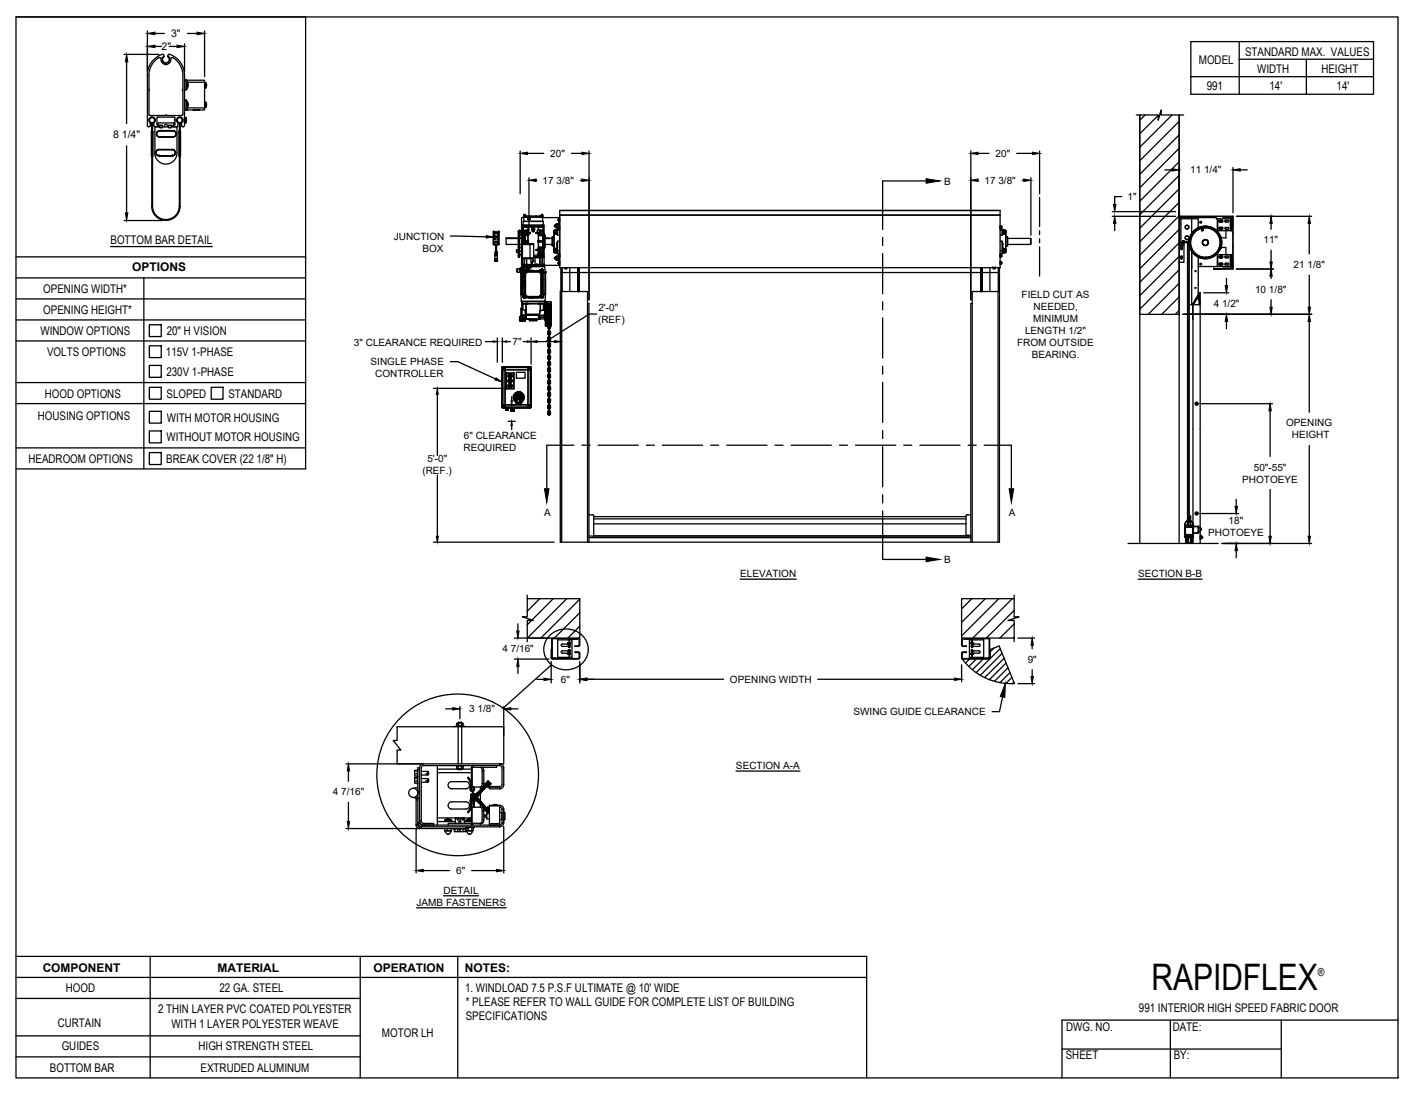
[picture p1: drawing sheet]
<svg xmlns="http://www.w3.org/2000/svg" width="279mm" height="216mm" viewBox="0 0 279 216" stroke-linecap="round" stroke-linejoin="round" font-family="sans-serif">
<defs><g id="words">
<text font-size="7.2" x="227.2" y="195.5">RAPIDFLEX</text>
<g font-size="2.4">
<text x="245.7" y="11.1">STANDARD MAX. VALUES</text>
<text x="236.6" y="12.7">MODEL</text>
<text x="238.1" y="17.8">991</text>
<text x="248.1" y="14.4">WIDTH</text>
<text x="250.5" y="17.8">14'</text>
<text x="260.7" y="14.4">HEIGHT</text>
<text x="263.7" y="17.8">14'</text>
<text x="21.8" y="48.2">BOTTOM BAR DETAIL</text>
<text x="26.1" y="53.6">OPTIONS</text>
<text x="8.5" y="57.8">OPENING WIDTH*</text>
<text x="8.5" y="62">OPENING HEIGHT*</text>
<text x="8" y="66.1">WINDOW OPTIONS</text>
<text x="9.3" y="70.3">VOLTS OPTIONS</text>
<text x="32.7" y="70.3">115V 1-PHASE</text>
<text x="32.9" y="66.1">20&quot; H VISION</text>
<text x="32.8" y="74.2">230V 1-PHASE</text>
<text x="7.5" y="82.8">HOUSING OPTIONS</text>
<text x="8.8" y="78.5">HOOD OPTIONS</text>
<text x="32.9" y="78.5">SLOPED</text>
<text x="32.9" y="83.2">WITH MOTOR HOUSING</text>
<text x="45.1" y="78.5">STANDARD</text>
<text x="32.9" y="87.1">WITHOUT MOTOR HOUSING</text>
<text x="5.6" y="91.4">HEADROOM OPTIONS</text>
<text x="32.8" y="91.4">BREAK COVER (22 1/8&quot; H)</text>
<text x="8.4" y="191.8">COMPONENT</text>
<text x="42.9" y="191.7">MATERIAL</text>
<text x="73.7" y="191.8">OPERATION</text>
<text x="91.7" y="191.8">NOTES:</text>
<text x="13" y="195.8">HOOD</text>
<text x="43.3" y="195.7">22 GA. STEEL</text>
<text x="91.8" y="195.7">1. WINDLOAD 7.5 P.S.F ULTIMATE @ 10' WIDE</text>
<text x="11.4" y="202.6">CURTAIN</text>
<text x="31.2" y="200">2 THIN LAYER PVC COATED POLYESTER</text>
<text x="33.8" y="202.8">WITH 1 LAYER POLYESTER WEAVE</text>
<text x="91.9" y="201.4">SPECIFICATIONS</text>
<text x="91.9" y="198.5">* PLEASE REFER TO WALL GUIDE FOR COMPLETE LIST OF BUILDING</text>
<text x="210.4" y="203.6">DWG. NO.</text>
<text x="224.7" y="199.8">991 INTERIOR HIGH SPEED FABRIC DOOR</text>
<text x="231.4" y="203.4">DATE:</text>
<text x="12.2" y="207.3">GUIDES</text>
<text x="39.2" y="207.2">HIGH STRENGTH STEEL</text>
<text x="75.4" y="204.6">MOTOR LH</text>
<text x="210.3" y="209.1">SHEET</text>
<text x="231.6" y="209">BY:</text>
<text x="9.8" y="211.5">BOTTOM BAR</text>
<text x="39.6" y="211.6">EXTRUDED ALUMINUM</text>
</g>
<text font-size="2.2" x="260.1" y="192.6">®</text>
<g font-size="2.1">
<text x="31.9" y="9.9">2&quot;</text>
<text x="33.8" y="7.3">3&quot;</text>
<text x="22.3" y="27.3">8 1/4&quot;</text>
</g>
<g font-size="2">
<text x="108.6" y="31">20&quot;</text>
<text x="196.4" y="31">20&quot;</text>
<text x="234.8" y="34.2">11 1/4&quot;</text>
<text x="107.1" y="36.3">17 3/8&quot;</text>
<text x="186.3" y="36.5">B</text>
<text x="194.2" y="36.3">17 3/8&quot;</text>
<text x="222.5" y="39.5">1&quot;</text>
<text x="77.7" y="47.3">JUNCTION</text>
<text x="83.4" y="49.7">BOX</text>
<text x="249.3" y="48">11&quot;</text>
<text x="255.2" y="52.9">21 1/8&quot;</text>
<text x="201.6" y="58.8">FIELD CUT AS</text>
<text x="247.6" y="57.8">10 1/8&quot;</text>
<text x="118" y="63.7">(REF)</text>
<text x="118.1" y="61.3">2'-0&quot;</text>
<text x="202.3" y="65.9">LENGTH 1/2&quot;</text>
<text x="203.9" y="63.5">MINIMUM</text>
<text x="203.9" y="61.1">NEEDED,</text>
<text x="239.5" y="60.6">4 1/2&quot;</text>
<text x="69.8" y="68.2">3&quot; CLEARANCE REQUIRED</text>
<text x="101.1" y="68.1">7&quot;</text>
<text x="200.7" y="68.2">FROM OUTSIDE</text>
<text x="203.6" y="70.6">BEARING.</text>
<text x="73.1" y="72.1">SINGLE PHASE</text>
<text x="74" y="74.5">CONTROLLER</text>
<text x="91.5" y="89">REQUIRED</text>
<text x="91.5" y="86.6">6&quot; CLEARANCE</text>
<text x="253.8" y="84.1">OPENING</text>
<text x="254.9" y="86.5">HEIGHT</text>
<text x="83.4" y="93.5">(REF.)</text>
<text x="84.3" y="91.1">5'-0&quot;</text>
<text x="245.1" y="95.2">PHOTOEYE</text>
<text x="247.4" y="92.9">50&quot;-55&quot;</text>
<text x="107.4" y="101.8">A</text>
<text x="199.1" y="101.8">A</text>
<text x="238.4" y="105.7">PHOTOEYE</text>
<text x="242.4" y="103.4">18&quot;</text>
<text x="146" y="113.9">ELEVATION</text>
<text x="186.3" y="111.2">B</text>
<text x="224.6" y="113.9">SECTION B-B</text>
<text x="99.1" y="128.7">4 7/16&quot;</text>
<text x="202.8" y="130.8">9&quot;</text>
<text x="110.7" y="134.8">6&quot;</text>
<text x="144" y="134.7">OPENING WIDTH</text>
<text x="92.6" y="140.6">3 1/8&quot;</text>
<text x="168.4" y="141.2">SWING GUIDE CLEARANCE</text>
<text x="145.2" y="151.7">SECTION A-A</text>
<text x="65.7" y="157">4 7/16&quot;</text>
<text x="90" y="172.5">6&quot;</text>
<text x="82.2" y="178.7">JAMB FASTENERS</text>
<text x="87.5" y="176.4">DETAIL</text>
</g>
</g></defs>
<!-- layer: ANNOTATIONS -->
<g fill="none" stroke="#000" stroke-width=".25">
<path d="M24.5 10.7h6.8M25 12.2v12.2M29.1 6.1v8M30.6 6.6h1.8M30.6 9.2h1.3M33.4 9.2h1.5M36.4 8.7v5.4M37 6.6h1.9M40.4 6.1v9M25 28.8v13.2M102.6 29.8v8.4M104.1 30.3h3.2"/>
<path d="M104.4 35.1v11.3M105.8 35.6h.1M112.8 30.3h2M114.5 35.6h.3M116.2 29.8v29.4M191.6 29.8v29.4M193 35.6h.1M193 30.3h2.2M200.6 30.3h3.1M201.7 35.6h.3M203.4 35.1v11.3M205.1 29.8v8.4"/>
<path d="M221.4 38.8h-1.5v1.5M229.8 33.5h1.5M232.7 33.1v8.9M243.3 33.1v8.9M244.7 33.5h1.4M24.5 43.5h7.5M88.9 46.6l7 .1M219.5 42.7h12.5M219.5 41.8h12.5M219.9 44.1v1.4M237.5 57.8h5M242 54.9v1.5"/>
<path d="M244 53.1h7.3M244 42.7h14.8M250.8 44.1v1.2M250.8 49.4v2.3M250.8 54.5v.5M250.8 59.1v1.5M258.3 44.1v6M258.3 54.3v6.3M85.5 76.6h15.8M86.3 77.8v12.1M88.9 71.4h1.4l7.5 3.4M95.8 67.4h1.5"/>
<path d="M98.1 66.7v4.8M99.1 66.7v4.8M99.9 67.4h.8M100.2 79.9h1.5M101 78.3v.8M103.3 67.4h.8M104.8 66.7v5.2M106 67.4h3.5M117.7 62h-1.4l-8.6 5.4M233.4 62h25.4M236.8 79.7h14.3M242 63.5v1.4"/>
<path d="M258.3 63.5v17.9M86.3 93.8v12M100.2 83.1h1.5M101 83.9v.9M243.9 98.5v1.4M250.6 81.1v9M250.6 96.6v9.2M258.3 87.9v17.9M85.5 107h23.8M146.1 114.3h11M224.6 114.3h12.6M236.8 101.3h7.6"/>
<path d="M241.1 107.3h17.7M243.9 108.7v1.4M87.9 139.9h1.4M90.7 139.4v2.4M99.4 139.4v5.8M100.8 139.9h1.4M101.5 125.9h6.9M101.5 130.1h6.8M102.2 123.1v1.4M102.2 131.5v1.4M105.9 134.1h1.4M108.8 130.5v4.3"/>
<path d="M114.4 130.5v4.3M115.8 134.1h1.4M115.8 134h27M161.4 134h26.9M189.7 131.2v3.3M197.8 137.5l-.6 2.9h-1.5M200.9 125.9h3.2M200.9 134.9h3.2M203.7 127.3v.7M203.7 132.2v1.3M68.3 150.7h14.6M68.7 152.1v2.1"/>
<path d="M68.7 158.3v3.8M145.2 152.2h12.6M68.3 163.5h14.5M82.1 163.5v8.8M82.2 179.2h17.7M83.5 171.8h5.2M87.5 176.8h6.9M93.1 171.8h4.9M99.4 163.1v9.2"/>
</g>
<!-- layer: STANDARD MOTOR LH -->
<g fill="none" stroke="#000" stroke-width=".25">
<path d="M224.2 22.7h4.3v1l.6-2v1h4.5M224.9 22.7v84.6M225.9 22.7l-1 1M228.5 22.8l-3.6 3.6M229.1 22.2l-.2 .2M231.3 22.7l-6.4 6.4M232.7 22.7v84.6M232.7 24l-7.8 7.7M232.7 26.6l-7.8 7.8M232.7 29.3l-7.8 7.8M232.7 31.9l-7.8 7.8M232.7 34.6l-7.8 7.8"/>
<path d="M232.7 37.3l-7.8 7.7M232.7 39.9l-7.8 7.8M99.9 47.1h2.4M101.9 49.8h.4M101.9 49.3h.4M101.9 49.3v.5M102 53.1l.4-.1 .2 .7-.5 .1zM102 53.2l.1 .4M102.3 46.9h-2.4v1.3h2.4M102.3 48.6h.2M102.3 45.8h.1M102.3 50.2h.1"/>
<path d="M102.3 50.4h.1zM102.3 50.5l.1 .1zM102.3 50.6h.1M102.3 50.7h.1h-.1M102.3 50.7h.1M102.3 49.5l.1 .1M102.3 49.8h.1h-.1M102.3 49.3h.1zM102.3 49.1h.1zM102.3 48.9h.1zM102.3 48.7h.1M102.3 48.5h.1z"/>
<path d="M102.3 50.3h.1M102.3 50.4h.1M102.3 45.7h.1M102.3 49.8h.1M102.3 50.1h.1M102.4 49.6h-.1M102.4 49.6h.1M102.4 50.2h-.1h.1M102.4 50.2h.1M102.4 50.4h.1M102.4 50.6h-.1h.1M102.4 50.6h.1"/>
<path d="M102.4 50.7h.1M102.4 49.8h-.1M102.4 49.3h.1M102.4 49.8h.1M102.4 50h-.1h.1M102.4 50h.1M102.4 49.1h.1M102.4 48.9h.1M102.4 48.7h-.1h.1M102.4 48.7h.1M102.4 48.6h-.1h.1M102.4 45.8h.1"/>
<path d="M102.5 53.1h-.1M102.5 45.8v.4h.3M102.5 46.2v.2h.3M102.5 45.6h.1M102.5 48.9h.4M102.5 47.1h.4M102.5 46.9h.4M102.5 50.3h.4M102.5 46.4v4.3h-.2v-5.1v5.1M102.5 45.6l-.1 5.1M102.5 48.2l2.8 .1M102.5 45.6v.8"/>
<path d="M102.6 53.6h.1M102.6 50.3h.1M102.6 53l.2-.2 .2 .9h-.2M102.6 53h-.1l.1 .6h.2M102.6 53l.2 .6M102.7 49.6h.2zM102.7 52.9l.1 .8M102.8 53.8h.1M102.8 53.6v.1M102.8 53.8h.2M102.8 58l.1 1.4M102.8 58.2h.1"/>
<path d="M102.8 58.2h.5M102.8 53.7v.1M102.8 45.6l-.3 .1v.1h.3M102.9 59.4h4.6M102.9 59.4v.1h4.6M102.9 53.8h.1M102.9 53.8v4.2h.5M102.9 50.3l.1 2.1M102.9 46.5v.4M102.9 48.2v.6M102.9 48.1h2.4v3h-2.2v-3M102.9 49.3h.2v.5h-.2"/>
<path d="M102.9 48h.2M102.9 50.9h2.4M102.9 52.8l.3 .8M102.9 52.9h-.1M102.9 48.8l-.1 .1M102.9 49.3h.1M102.9 49.9h.2M103 52.6h.1M103 52.6h1.7M103 52.3h.7M103 52.3v.3M103 52.6v.2"/>
<path d="M103 59.5v.3zM103 59.5v1.5v-1M103 53.8h.1M103 52.3h.1M103 59.7h.1M103 53.6h-.1M103 60h.1M103 60h.2M103 49.7h.1M103 49.4h.1M103.1 45.4h-.2v5.7h.2M103.1 45.5h-.3l.1 1"/>
<path d="M103.1 50.8h.1M103.1 59.9h-.1h4.4M103.1 59.9l-.1 .1M103.1 59.9h.1M103.1 49.8h.1M103.1 49.3h.1M103.1 52.3v.2h1.4v-.2M103.1 52.4h.8M103.1 53.8h.3M103.1 53.8h.1M103.2 52.4h.1M103.1 52.3h.1"/>
<path d="M103.1 52.2v.2M103.1 53.8v4.2M103.1 53.6l.3 .1M103.1 44.4l4.1 .1M103.1 52.8l.2 .8zM103.2 52.4h-.1M103.2 59.9v.1M103.2 58.2v.5h.3l-.1-.2M103.2 58.2h.2zM103.2 52.4h1.2M103.2 52.8h-.2M103.2 44.7h.1"/>
<path d="M103.2 44.7l.1 .1M103.2 60v1.2M103.2 60h.5M103.2 45.5h.1M103.2 45.5h.6l.2 .5M103.2 45.6l.7 .1M103.2 59.9l.5 .1M103.2 44.7l.1 3.4M103.2 44.8v.9M103.2 46.2v.2M103.2 46.2h.1M103.2 45.7v.5"/>
<path d="M103.2 45.4v.1M103.2 45.4l.1 .1M103.2 46.2h.3M103.2 45.7h.3M103.2 44.8h1M103.2 46.3h.5M103.3 58.7h.1M103.3 58.7h.2M103.3 43.7l-.2 .7h4.2l-.1-.7M103.3 43.7h3.9M103.3 46.4h.1M103.3 46.4v1.3"/>
<path d="M103.3 47.6h.8M103.3 44.8v.6M103.3 47.7h.1M103.3 44.7h.1M103.3 53.8h.1M103.3 44.8h.1M103.3 44.5v.3M103.3 45.5h.1M103.3 45.5h.5M103.3 47.6h.1M103.3 47.7h.9M103.3 44.5h.1"/>
<path d="M103.3 46.4v.1M103.3 58.8h.1M103.3 46.5h.1M103.3 47.6h.9h-.1M103.3 53.6h-.1M103.3 46.5v1.1M103.3 47.7v.4M103.3 58.7v.1M103.3 47.6h.9M103.3 53.8h-.5v4.2h.1M103.3 42.5h.3M103.3 42.5v.1"/>
<path d="M103.3 53.7v.1M103.3 58v.2M103.4 42.5h.1M103.4 42.5h.2M103.4 43.7v-.8h3.7v.8M103.4 42.9h-.5v2.6M103.4 52.8h-.2M103.4 48h.1M103.4 48.1h.1M103.4 47.9h.1M103.4 42.8v.1M103.4 58.7v.1"/>
<path d="M103.4 58.5l.3 .3M103.4 55.3l-.1 .6 .1 .5M103.4 56.4h.1M103.4 55.3h.1M103.4 56.6v.7M103.4 54.1v.9M103.4 54.1h.1M103.4 55h.1M103.4 57.6v.4M103.4 53.7h.1M103.4 53.7l.1 4.8M103.4 53.6v.1"/>
<path d="M103.4 52.2l-.4 .1M103.4 47h.1M103.4 47.3l.1 .1zM103.4 51.1l.1 1.2M103.4 55.3v1.1M103.4 47h.2M103.4 44.5v.2h1.6l-.1 .6 .2 .2M103.4 47.5h.1M103.4 47.1h.1M103.4 47.1h.2M103.4 47.2h.1M103.4 47.2l.1 .1"/>
<path d="M103.4 46.7l.1 .1M103.4 46.7h.1M103.4 46.7h.2M103.5 42.6h-.2v.2h.4M103.5 46.9h.1M103.5 47.5h.1M103.5 47.1h-.1M103.5 47.2h.1M103.5 46.7h.1M103.5 48.1h.1M103.5 48h.1M103.5 47.9h.1"/>
<path d="M103.5 47.1h.1M103.5 52.7l.1 .7M103.5 47.2h-.1M103.5 47.3h.1M103.5 46.5l.1 .1h-.2zM103.5 53.5l-.1 .1M103.5 47.2v.1M103.5 46.6h.1M103.5 45.7v.5M103.5 42.6h.3M103.5 42.6v.2M103.5 47h.1"/>
<path d="M103.5 47v.1M103.5 42.6v.3M103.5 58.3l.2 .1-.1-.1M103.5 58.3h.1M103.5 53.6h3.4v4.9l-.1 .2h-3.3zM103.6 47h.1M103.5 46.8l-.1 .1M103.5 46.8h.1M103.5 46.8l.1 .1M103.6 47.5h.1M103.6 47.1h.1M103.5 47.4h.1"/>
<path d="M103.6 47.3h.1M103.6 48h.1M103.5 48l.1 .1M103.6 47.9h.1M103.6 47.8h.1M103.5 46h.2M103.5 48v.1M103.5 54v4.3M103.5 58.7v.1M103.6 46.9h-.2h.2M103.6 46.9h.1M103.6 47.2h.1"/>
<path d="M103.6 46.7h-.2M103.6 47.4h-.1M103.6 47.4h.1M103.6 47.3v.1M103.6 58.7l-.2 .1M103.6 47.5h-.1M103.6 42.5h.1M103.6 46.9h-.1M103.6 47.2l-.1 .1M103.6 46.7h.1M103.6 46.7l-.1 .1M103.6 42.5v.1"/>
<path d="M103.6 58.2l.3 .3M103.6 54h.1M103.6 58.3h.1M103.7 47.8h.1M103.7 48h.1M103.6 48.1h.1M103.7 47.9h.1M103.6 42.8v.1M103.6 54v4.3M103.7 42.8h.2M103.7 42.8h-.1M103.7 52.4h.1"/>
<path d="M103.7 52.3h-.7M103.7 52.4h.4zM103.7 52.2h.1M103.7 52.2l-.3 .1M103.7 52.2v.2M103.7 52.2h.4M103.7 53.9h-.1M103.7 53.4l-.3 .3M103.7 53.8l-.1 .2M103.7 54l.2-.3h2.6l.2 .3v4.3l-.2 .2h-2.6l-.2-.2zM103.7 53.9h.1M103.7 58.4l.2 .1"/>
<path d="M103.7 58.7h3M103.7 53.4h.1M103.7 48.1h.1M103.7 53.4h3M103.7 45.7h.2v.5h-.2M103.7 45.7h.1M103.7 45.7v.5M103.7 46.2v.2h-.4M103.7 46.2h.2M103.7 45.5l.2 .1M103.8 52.4h.1M103.8 46.4l-.5 .1"/>
<path d="M103.8 45.5l.2 .1M103.8 45.5h.1M103.8 52.8l-.4-.1 .1 .8M103.8 52.2h.3M103.8 44.5h-.7v7.7M103.8 52.2v.2M103.8 52.8l.1 .5M103.8 58.5l.1 .2v-.2M103.8 53.7l-.1 .1M103.8 42.6h.1M103.8 42.6h1.9M103.8 42.6v.2"/>
<path d="M103.8 44.5h.1M103.8 44.7h.1M103.8 44.7l-.1 .1M103.8 44.7v.1M103.9 58.5v.1M103.9 53.7h.1M103.9 58.5h.1M103.9 52.4h.1M103.9 53.3l-.1 .1M103.9 51.1v1.1h1.2v-.5M103.9 42.8h.1M103.9 42.8v.1"/>
<path d="M103.9 46.4l-.6 .1M103.9 53.6l-.2 .3M103.9 53.6v.1M103.9 53.6h.1M103.9 46.1h.1M103.9 45.9h.1M103.9 45.7l.1 .1M103.9 46.4l.1-.2v.2M103.9 45.6l.1 .1M103.9 45.6h.1M103.9 46.4h.1M103.9 53.6h2.6"/>
<path d="M103.9 58.6h2.6M103.9 58.7h2.6M104 46l-.2 .4-.5 .1M104 46h.1M104 45.9h.1M104 45.6h.1M104 45.6v.3M104 45.6h-.1M104 46.4h.1M104 46.4l-.2 .1M104 45.6h.2M104 46.4h.2"/>
<path d="M104 52.4h.1M104 46l-.1 .1M104 45.9h.2M104 52.7l.2 .1 .1 .4-.2 .1zM104 45.7h.1M104 46.1l-.1 .1M104 46.1h.1M104 45.8h.1M104 52.8h-.2M104 46.1v.2M104 52.2v.2M104 45.8h.2"/>
<path d="M104.1 52.4h.1M104.1 47.6l-.8 .1M104.1 47.7h.1M104.1 53.3h-.2M104.1 52.3h.2M104.1 52.3h.7M104.1 52.2v.2M104.2 46.1h.1M104.2 45.9l-.2 .1M104.2 47.7h.1M104.2 46.1v.3M104.2 47.6h.1"/>
<path d="M104.2 46.1h-.2M104.2 45.8h.1M104.2 44.8v1.1M104.2 46.1v1.5M104.2 47.7v.4M104.2 45.9h.4M104.2 46h.4M104.2 45.9h.1M104.2 46.4v1.3M104.2 47.7h-.9M104.2 44.8h.1M104.2 45.6h.1"/>
<path d="M104.2 46l-.2 .1M104.2 52.4h.1M104.2 43h.2a.16 .16 0 0 1 .1 .2 .16 .16 0 0 1-.1 .1M104.2 43.3h.2M104.3 43a.2 .2 0 0 1 .3 .2 .2 .2 0 0 1-.3 .1M104.3 45.9h.3v.2h-.3M104.3 45.9h.1M104.3 45.9h-.1M104.3 47.6h-.1M104.3 46.1h-.1M104.3 52.3l-.1 .1M104.3 52.3h.2"/>
<path d="M104.3 58.8h1.1M104.4 53.4h.9zM104.4 53.4h.1M104.4 43a.21 .21 0 0 1 .2 .2 .21 .21 0 0 1-.2 .2M104.4 44.7l.6 .1v.2M104.4 52.4h.1M104.4 52.4v.1M104.4 44.8h-.2v.9M104.5 52.4h.1M104.5 52.3v.1M104.5 52.3h.1M104.5 52.3h.3"/>
<path d="M104.5 52.4h-.5M104.6 46v.1M104.6 46l-.3 .1M104.6 48.1v3M104.6 46.1h.1M104.6 45.9h-.4M104.6 42.8v.1M104.7 42.6v.2M104.7 51.1l.1 .6h.3M104.7 52.5l-1.7 .1M104.8 52.2a.71 .71 0 0 1-.6 .7M104.8 51.7v.5"/>
<path d="M104.9 52.6h2.5M105 52.5l2.4 .1M105 45l-.1 .3 .1 .2M105 44.7h.1M105 44.7l-.8 .1M105 52.3h.9M105 45h.1M105 52.3h1.3M105.1 45.5l.1 .2 .1-.1M105.1 45.5h.1M105.1 45.5a.18 .18 0 0 0 0 .3 .18 .18 0 0 0 .3-.2h-.1M105.1 52.2a.94 .94 0 0 1-.8 .9"/>
<path d="M105.1 51.6h.2M105.2 51.1l-.1 .6M105.2 51.4h.1M105.3 51.5h-.2h.2M105.3 51.5h-.2l.2 .1M105.3 50.7h.8v-.3a.18 .18 0 0 1 .2-.2 .18 .18 0 0 1 .2 .2v.3l.5 .1h-1.4v1.5M105.3 45.5l.1 .1M105.4 45.5l-.1 .1M105.4 45.5h.1M105.4 44.7h.1M105.4 45.1h.1M105.4 45.1l.1 .2-.1 .2"/>
<path d="M105.4 44.7h.6M105.4 44.7v.4M105.6 52.2h.9M105.7 58.8h.5M105.7 42.6h.9M105.7 42.6l.1 .3M105.8 49.2v.1M105.8 46.1h.1M105.8 46.1h.4M105.8 49.4h.4M105.8 45.9h.5M105.8 49.3h.5"/>
<path d="M105.8 49.4h.5M105.8 46h.5M105.9 52.3h.1M105.9 52.3v.2h1.4M105.9 52.4h1.4M105.9 52.3h.2M105.9 52.3v.1M105.9 45.9h.6M106 52.4h.1M106 44.8h.2v.6l-.2 .1v.4h-.2v.2h.4M106 44.7l.3 .1M106 44.7l-.6 .1v.7"/>
<path d="M106 45.9h.1M106 45.5h.4M106.1 50.3l-.8 .1M106.1 52.3l.1 .1M106.1 52.3h.2M106.2 50.2h.1M106.2 49.2h-.4v.2h.4M106.2 49.2l-.4 .1M106.2 47.6h.1M106.2 46.1h.1M106.2 49.2h.1M106.2 49.4h.1"/>
<path d="M106.2 45.4v.1M106.2 49.4h.2M106.2 46l.2 .1M106.2 47.7h.1M106.2 50.9l.3-.1v1.6M106.2 50.1l-.2 .3M106.2 50.1h.1M106.2 46.4v2.5M106.2 47.6h.9l-.8 .1h.8M106.3 44.8h.1M106.2 45.4l.1 .1M106.2 49.7h.1"/>
<path d="M106.2 46.4h.1M106.2 48.9h.1M106.2 48.9l.1 .3M106.2 46.1l.1 1.5M106.2 46.4h.2M106.3 50.2h.1M106.3 50.1l.1 .1M106.3 46.1h-.1M106.3 49.4h-.1M106.3 49.3l.1 .1M106.3 45.9l.1 .1M106.3 45.9h.1"/>
<path d="M106.3 49.2h.1M106.3 49.3h.1M106.3 47.7h.1M106.3 47.7h-.1M106.3 45.4h.1M106.3 45.4l.1 .1M106.3 46.1h.1M106.3 46.1h.1v.2M106.3 47.7h.8M106.3 48.9h.1M106.3 44.8v.6M106.3 47.7l-.1 1.5"/>
<path d="M106.3 49.4l-.1 .7M106.3 49.4h.1M106.3 49.7h.1M106.3 52.4h.1M106.3 50.8l-.7 .1M106.3 47.7h-.1h.9M106.3 52.4h.4M106.3 52.2h.4M106.3 52.2h1.1M106.3 52.2v.2M106.4 52.4h.1M106.4 50.2h.1"/>
<path d="M106.4 50.2l.1 .2M106.4 49.2l-.2 .1M106.4 46.3v.1M106.4 49.6v.1M106.4 49.4h.1M106.4 49.2h.1M106.4 46.1h.1M106.4 49v.2M106.4 49.4v.2M106.4 46.3h.1M106.4 49.6h.1M106.4 46l.1 .1"/>
<path d="M106.4 49.3h.1M106.4 49.4l.2 .4M106.4 46.1l.1 .3M106.4 45.5h.1M106.4 45.5h.7M106.4 46h.1M106.4 49.3l.2 .5h.6M106.4 45.5h.8M106.4 46.4h.1M106.4 48.9v.1M106.4 48.9h.1M106.4 46.4l.3 .1"/>
<path d="M106.4 45.5h.3M106.5 53.6l.2 .3M106.5 46.4l.6 .1M106.5 53.6l.1 .1M106.5 53.6h.1M106.5 52.4h.1M106.5 50.6v.1M106.5 49.2h.1M106.5 49.2l-.1 .1M106.5 49l-.1 .2M106.5 45.9h.1M106.5 48.9l-.1 .1"/>
<path d="M106.5 45.7h.1M106.5 46.4h.1M106.5 45.7v.2M106.5 46.4h-.1M106.5 50.4v.3M106.5 53.2h.8v.5h-.3v-.5M106.6 50.8h.1M106.5 50.7h.2M106.5 52.2h.1M106.5 49.8v.1l.1-.1M106.5 50.8v1.4M106.5 58.5v.1"/>
<path d="M106.6 58.5l-.1 .2 .1-.2M106.6 53.7h.1M106.6 52.4h.1M106.6 42.8h.2M106.6 42.8l-.1 .1M106.6 42.8h.1M106.6 49.9h.1M106.6 46.2h.1M106.6 49.6h.1M106.6 50.1l-.2 .1M106.6 49.8h.1M106.6 49.8h.6"/>
<path d="M106.6 53.7l.1 .1M106.6 42.6h.3M106.6 44.5h.8v7.7M106.6 42.6v.2M106.6 50l-.2 .2M106.6 48.8l-.1 .1M106.7 52.4h.1M106.7 45.5h.1M106.7 45.5l-.2 .2M106.7 49.8h.4M106.7 46.4l.4 .1M106.7 48.8l-.3 .1"/>
<path d="M106.7 48.8h.4M106.7 52.3h.6M106.7 45.7h-.1v.5h.1M106.7 49h-.1v.6h.1M106.7 49.6h.1M106.7 49.1v.5M106.7 45.7v.5M106.7 52.3h.7M106.7 46h.5M106.7 46.2v.2h.5M106.7 49.6v.1h.5M106.7 52.2v.2"/>
<path d="M106.7 49.3h.5M106.7 46.3h.5M106.7 53.9h.1M106.7 53.4l.3 .3M106.7 53.8l.1 .2M106.7 58.4l-.1 .1M106.7 53.4l-3 .1M106.7 53.4h.1M106.7 50.7h.1M106.7 53.4v.1M106.7 44.7l-.1 .1M106.7 44.7h.1"/>
<path d="M106.7 44.7v.1M106.7 60h.5M106.8 50h.1M106.8 49.9l-.4 .3M106.8 49.9h.3M106.8 58.2l-.3 .3M106.8 58.3l-.1 .1M106.8 54h.1M106.8 58.3h.1M106.8 42.8h.1M106.8 42.8v.1M106.8 54v4.3"/>
<path d="M106.8 42.5h.1M106.8 42.5h.3M106.8 42.5v.1M106.8 58.7l.2 .1M106.9 42.8v.1M106.9 54v4.3M106.9 53.2h-.4l.1 .2M106.9 53.2h.1M107 53.1h.1M106.9 42.6l.1 .2M106.9 42.6v.2M106.9 53.1v.1"/>
<path d="M106.9 58.5h.1M106.9 53.7l.1 4.8M106.9 58.7l.2 .1M107 50.8h.1M107 42.6h.1v.2h-3.5M107 50.8h-.4M107 50h.2M107 44.7h.1M107 53.2h.1M107 50.7h.1M107 50.8v1.5M107 44.5v.2h-1.6"/>
<path d="M107 53.7h.1M107 58.5l-.3 .3M107 58.7h.2M107 58.5v.2M107 53.8h.3M107 58.7l.1 .1M107 50l.2 .1M107 42.8v.1M107.1 58.2h.5M107.1 58.2h.2v.5h-.3M107.1 53.1v.1M107.1 53.7v.1"/>
<path d="M107.1 58v.2M107.1 53.2h.2M107.1 58.2h.2M107.1 53.8h.1M107.1 53.8h.6v4.2h-.7M107.1 42.5h.1M107.1 50.7h.1M107.1 42.5v.1M107.1 58.8h.1M107.1 48.8h.1M107.1 47.7h.1M107.1 47.6h.1"/>
<path d="M107.1 46.5h.1M107.1 46.5v1.1h-.8M107.1 47.7v1.1M107.1 48.8v.1M107.1 44.5h.1M107.1 58.7h.1M107.1 50.8h-.1M107.1 52.4h.1M107.1 44.5v.3M107.1 44.8l.1 .7M107.1 45.4v.1M107.1 49.8h.1"/>
<path d="M107.1 45.5h.1M107.1 49.8l.1 .1M107.1 49.9l.1 .1M107.1 49.9h.1M107.1 50.8h.3M107.1 44.8v.6M107.1 44.8h-.9M107.2 58.7h-.1M107.2 50.6h.1M107.2 50.8h-.2M107.2 58.7h.1M107.2 46.4h.1"/>
<path d="M107.2 48.9h.1M107.2 46.4v2.5M107.2 47.7h-.1M107.2 46.5h-.1M107.2 45.5h-.6l-.2 .4 .2 .5h.5M107.2 48.8l-.6 .1-.2 .4M107.2 50h.1M107.2 50.6l-.1 .1M107.2 50.5l-.1 .3M107.2 50.5h.1M107.2 44.7v4.2M107.2 45.7v.5z"/>
<path d="M107.2 50.1h.1M107.2 49.9h.1M107.2 49.1v.5zM107.2 49l-.5-.1v.2h-.1M107.2 49.9v.1M107.2 50.5l-.1 .2M107.2 50.5v.1M107.2 49.9v.2M107.2 45.5v.9M107.2 45.5h.1M107.2 45.6l-.6 .1M107.2 59.9l-.5 .1"/>
<path d="M107.2 50.1v.4M107.2 60v1.2l.3-.1M107.2 44.5h.1M107.2 44.7l-.1 .1M107.2 48.9v1M107.2 48.9v1.2M107.2 59.9h.1M107.3 52.4h.1M107.3 53.6h.3M107.3 52.4v.1M107.3 44.4l-.1 .1M107.3 53.8h.1"/>
<path d="M107.3 52.5h.1M107.3 52.3h.1M107.3 52.2v.2M107.3 53.8v4.2M107.3 52.3v.2M107.4 50.2h.1M107.4 50.7h.1M107.4 46.2h.1M107.4 60l.1 1.1M107.4 52.6h.1M107.4 52.3h.1M107.4 52.2v.1"/>
<path d="M107.4 59.9h.1M107.4 59.9l-.2 .1M107.4 53.8h.1M107.4 46.2v2.9M107.4 59.5v1.3M107.4 53.8h.3M107.4 52.3v.3M107.4 52.6l.2 1M107.4 52.4h3M107.4 46.5h.1M107.4 48.8h.1M107.5 46.5v.1"/>
<path d="M107.5 46.5v2.3M107.5 53.8h.1M107.5 46.6h.1M107.5 48.7v.1M107.5 46.9h.8v.2M107.5 48.7h.1M107.5 46.6v2.1M107.5 48.2h1.4M107.5 59.4h.1M107.5 59.5h.1M107.5 53.8v4.2M107.6 53.8h.1"/>
<path d="M107.6 58.2l-.1 1.3M107.6 53.6v.2M107.6 58v.2M107.7 53.8h.1M107.8 59.5l-.2 .5M107.8 59.5l.9 .1M107.8 59.5l-.2 .1v.3M107.9 60v4.1M107.9 59.9v4.1M107.9 59.9v.1M107.9 59.9l.2-.2v4.5M107.9 59.8h-.1v.2"/>
<path d="M107.9 59.9h.1M107.9 59.8l-.1 1.7M107.9 59.8v.2M107.9 59.9v4.2zM108 59.8v4.3M108.1 59.8l.1 .4M108.1 59.8h.1M108.6 59.8l-.2 .5M108.6 59.8h.1M108.7 59.6l-.1 4.6M108.7 59.6v4.7M108.7 59.6h.1"/>
<path d="M108.7 59.6v2.4M108.9 48.4l.1 .1M108.9 47.1h-1.4M109 46.8h-.1M109 46.8v1.7M109 46.8h.3M109 48.5h.3M109.3 46h.1M109.3 49.7v.1M109.3 46.2v2.9M109.3 45.5h.2M109.3 46h.2"/>
<path d="M109.3 49.3h.2M109.3 49.8h.2M109.3 45.5v.1M109.3 49.3h.1M109.3 45.5v.5M109.3 49.3v.5M109.3 46.1v.1M109.5 49.8l.3 .1M109.5 45.4h.1M109.5 49.9h.1M109.5 45.4v.7M109.5 46.1h.1"/>
<path d="M109.5 49.1h.3l.1 .2h-.4zM109.5 45.5h.3v.4h-.3zM109.5 45.9v.2M109.5 45.5v-.1h.3v.1M109.5 49.3v.4h.3M109.5 49.7v.1M109.5 49.1h.1M109.5 49.1v.8M109.6 50.7v.4M109.6 44.3v.5v-.4M109.6 50.7v.5M109.7 44.3l-.3 .3 .3 .2"/>
<path d="M109.7 50.7l-.3 .2 .3 .3M109.7 44.9l.4 .1M109.7 44.9l.1 .1M109.8 50.5v.9M109.8 51.4h.1M109.8 44.2h.3l.1 .2h-.4zM109.8 44.4v.4h.3M109.8 44.8l-.1 .1M109.8 50.7v.4h.3v-.4M109.8 51.1v.3h.3v-.3M109.8 44.2l-.1 .7M109.8 45.9v.3"/>
<path d="M109.8 49.3v.4M109.8 49.7v.2M109.8 49.1h.1M109.8 49.1l.1 .1M109.9 46.1h.1M109.9 45.4h.1M109.9 46.1l-.1 .1M109.9 49.9h-.1M109.9 48.2l.1-.6v.6M109.9 46.2l.1 .2h.4M109.9 48.2h.1M109.9 46.2h-.6v2.9h.2"/>
<path d="M109.9 46.2h.1M109.9 48.2v.8M109.9 46.1v.1M109.9 49.5h.5M110 49.9v.1M110 48.2h.1M110 48.2l-.1 1.8 .1-1M110 45.4h.1M110 50h.4M110.1 44.9h.1M110.1 43.5h.1M110.1 52h.1"/>
<path d="M110.1 44.2h.1M110.1 51.4h.1M110.2 45l.1 .3M110.2 44.2h.1M110.2 44.9l-.1 .1M110.2 50.6h-.5l.4 .1M110.2 50.6l-.1 .1M110.2 51.8h.1M110.2 52h.1M110.2 50.4h.1M110.2 50.6h.1M110.2 44.7h.1"/>
<path d="M110.2 44.9h.1M110.2 44.7h-.1M110.2 50.4h-.1M110.2 43.3h-.1M110.2 43.5h.1M110.2 43.3h.1M110.2 51.8h-.1M110.2 43.3v.2M110.2 44.7v.2M110.2 50.4v1.1h.1M110.2 51.8v.2M110.2 51.3v.1"/>
<path d="M110.2 50.7h.1M110.2 52.1h.1M110.2 51.8v-.2l.2 .1-.2 .1v.2h.2v-.2M110.2 52v.1M110.2 43.2l.2 .1zM110.2 43.3v.3h.2M110.2 43.5h.2v.1M110.2 44.9h.2v-.2l-.2 .1v.3h.2M110.2 44.7v-.1h.2v.1M110.2 50.4v-.2h.2l-.2 .2v.2h.2v-.2M110.2 50.6v.1M110.2 51.7v.4"/>
<path d="M110.2 43.2v.4M110.2 44.6v.5M110.2 50.2v.5M110.2 51.6v.1M110.3 44.1h-.1v.6l-.1-.3M110.3 42.9v1.7M110.3 50v.2M110.3 50.7v.9M110.3 52.1v.3M110.4 52v.1h-.2M110.4 43.3v.2M110.4 44.9v.2"/>
<path d="M110.4 50.6v.1h-.2M110.4 43.2h.1M110.4 44.6h.1M110.4 51.6v.1M110.4 50.2h.1M110.4 45.3h-.4M110.4 45.4h-.4v1l-.1-1.1v.9M110.4 47.1h.1M110.4 50.4h.1M110.4 50.6h.1M110.4 50.7h.1M110.4 48.2h.1"/>
<path d="M110.4 46.7h.1M110.4 43.6h.1M110.4 45v.1M110.4 47.6h-.4v2.4M110.4 48.6h.1M110.4 50.3h.1M110.4 42.8v.1h-3.3M110.4 41.5h86.9v11.4l-86.9-.1zM110.4 42.5h86.9M110.4 42.4h86.9M110.7 52.9v4.6M110.7 53.8h86.5"/>
<path d="M110.8 52.9v4.6M110.8 57.5v49.5M110.9 52.9v4.6M111.4 52.9h.4M111.4 52.9v.2h.4v-.2M111.6 52.9v.2M112.4 52.9v4.6M114.1 57.5v-4.6v4.6M114.1 52.9v4.6M114.2 52.9v4.6v-4.6M115.9 59.9h.3v47.1M191.8 59.9h-.2v47.1"/>
<path d="M193.6 57.5v-4.6v4.6M193.6 52.9v4.6v-4.6M193.7 57.5v-4.6v4.6M195.3 52.9v4.6M195.9 52.9h.1M196 52.9v.1h.3v-.1M196.2 52.9v.1M196.4 52.9h.1M196.9 57.5v49.5M197 52.9v4.6M197.1 52.9v4.6M197.2 52.9v4.5h-.1"/>
<path d="M197.3 51.7l.1 .1M197.3 47.6h.4v1.9h-.4M197.3 45.4h.5M197.3 45.3h.4v1.1l.1-.3M197.3 50.7h.1M197.3 52.1h.1M197.3 45l.1 .1M197.3 50h.4M197.4 50.2l-.1 .5M197.4 50.4h.1v.2h-.1M197.4 50.2h.1v.2M197.4 51.8h.1v.2h-.2z"/>
<path d="M197.4 52v.1h.1v-.1M197.4 51.6l-.1 .1M197.4 51.6h.1v.2M197.4 44.7v-.1h.1v.1h-.2l.1 .2h.1v-.2M197.4 44.9v.2h.1M197.4 50.2l-.1 .1M197.4 44.6h-.1M197.5 50.6v.1h-.2M197.5 44.9v.2M197.5 50.2v.5M197.5 51.6v.5M197.5 44.6v.5"/>
<path d="M197.5 51.8h.2M197.5 52h.2M197.5 50.4h.2M197.5 50.6h.2M197.5 44.7h.2M197.5 44.9h.2M197.7 51.8h.1M197.7 50.4h.1M197.7 44.7h.1M197.7 44.7v.2M197.7 50.4v.2M197.7 51.8v.2"/>
<path d="M197.7 52h.1M197.7 50.6h.1M197.7 44.9h.1M197.7 45.3h.1M197.7 49.5h.1M197.8 49.9l-.1 .1M197.8 48.2h.1M197.8 46.1l.1-.8v.9M197.8 48.2l.1 1.8-.1-1M197.8 46.1h.1M197.8 46.1l.1 .1M197.9 48.2l-.2-.6 .1 .6"/>
<path d="M197.9 46.2l-.2 .2h-.4M197.9 48.2h-.1M197.9 46.2h.5v2.9M197.9 46.2h.1M197.9 48.2v.8M197.9 45.4h.1M197.9 46.1h.1M197.9 46.1v.1M197.9 49.9h.1M197.9 49.3v.6M197.9 49.1h.1M197.9 45.5h.4v.4h-.4z"/>
<path d="M197.9 45.9v.3M197.9 45.4v.1M197.9 45.4h.4M198.3 49.9h.1M198.3 49.1l-.4 .1v.1h.4M198.3 49.1v.6h-.4M198.3 49.7v.2h-.4M198.3 45.9v.2M198.3 49.1h.1M198.3 46.1h.1M198.3 45.4h.1M198.3 45.4v.1"/>
<path d="M198.3 45.5h.2M198.3 46h.2M198.3 49.3h.2M198.3 49.8h.2M198.3 45.4v.7M198.3 49.2v.7M198.4 46.1l.1 .1M198.5 49.1h-.1M198.5 45.5v.1M198.5 49.3h.1M198.5 46.8h.3v1.7h-.3M198.5 45.5v.5"/>
<path d="M198.5 46.2v2.9M198.5 49.3v.5M198.5 49.7v.1M198.5 46h.1M198.8 46.8h.1M198.8 48.4v.1M198.8 47.1h4.5M198.8 46.8v1.7M198.9 48.2h4.4M203.3 47.1v1.1zM232.6 41.8h.1M232.6 42.7h10.7"/>
<path d="M232.7 47.1h.1M232.7 42.6l-7.8 7.8M232.7 45.3l-7.8 7.7M232.7 47.9l-7.8 7.8M232.7 50.6l-7.8 7.8M232.7 53.3l-7.8 7.7M232.7 55.9l-6.2 6.1M232.7 58.6l-3.5 3.4M232.7 48h.9M232.7 42.9h7.3M232.7 43.2h3.7v1.8M232.7 48.2h.9"/>
<path d="M232.7 48.4h.9M232.7 41.8h.1M232.7 42.7h10.6M232.7 41.8v.8M232.8 43.2v4.7M232.8 47.9h1.8M232.8 47.9h.1M232.8 47.8h.6M233 51v-.4l.1-.1 .2 .1v.4M233 51l.1 .2 .2-.2M233 43.2v4.6M233 48.6l.3 .1-.2 .6-.1-.2z"/>
<path d="M233.3 42.7h.1M233.4 47.8h.1M233.4 47.7h.1M233.4 47.7v.2M233.4 47.7h.2M233.4 47.9l-.1 .1M233.4 47.9h.1M233.4 47.7h.2zM233.4 47.7l1.2 .1h-1.2M233.4 47.7l.2 .1M233.4 47.8h1.2M233.5 47.8l-.1 .1"/>
<path d="M233.5 47.8h.1M233.5 47.9h.1M233.6 47.8h.1M233.6 47.7h.1M233.6 47.9h.1M233.6 47.9v3.9h-.9M233.6 47.8v.1M234.1 46.6a.37 .37 0 0 0-.2 .5 .37 .37 0 0 0 .5 .2 .37 .37 0 0 0 .1-.6M234.1 46.6h.3l.1 .1M234.2 46.6l.3 .1M234.2 46.6a.35 .35 0 0 0-.3 .5 .35 .35 0 0 0 .5 .1 .35 .35 0 0 0 .1-.5M234.3 47.9v54.8"/>
<path d="M234.6 47.8h.1M234.6 47.8l-1.2 .1M234.6 47.8h-1.2h1.2M234.6 47.9v54.9M234.6 47.9h.1M234.9 47.9h.1M235.1 48.9l-.1 .1M235.1 52.8h.1M235.1 43.2v2.9M235.1 46.2h.1M235.1 46.2v.1M235.1 46.8h.1"/>
<path d="M235.1 49h.1M235.1 49.5h.1M235.1 49.6v10.5M235.4 60l1.1-2h.2l-1.2 2h-.1M235.4 60l-.1 .1h-.4M235.4 60v.1M236.4 58.5v.7h.3M236.4 50.7h.1M236.4 45.1h.1M236.4 52.6h6.6M236.4 45.3h.1M236.4 50.4v.1"/>
<path d="M236.4 50.8v7.3M236.4 57.8h.4v49.5M236.6 59.2v.9M236.6 58l-1.2 2M236.7 59.5h.1M236.7 59.8h.1M236.7 57.8v2.3M237.1 45.5h.1M237.1 45.2v.3M237.1 45.5h.2M237.1 45a2.91 2.91 0 0 1 3.6 3.4 2.91 2.91 0 0 1-4.6 1.8 2.91 2.91 0 0 1 .3-4.9l.6-.2h.4M237.2 45.1h.2v.1h-.4v-.1h.2v.1"/>
<path d="M237.3 45.5h.1M237.3 45.2v.3M237.7 45h.1M238 50.8h.1M238.5 50.8l-.2 .2M238.6 42.7h.1M239 45l-.2 .1M239.5 53v.1M239.5 53h1.4l-1.4 .1M239.5 53.1h.1M239.5 53.1h3.8M240 42.7v.5h3"/>
<path d="M240.2 52.6v-2.4h2.8v2.6M240.3 43.2v2.3M240.3 50.2v2.4M240.6 46.9h.1M240.6 48.8h.1M240.7 50.5l-.2 .3 .4 .1M240.7 43.8h.1M240.7 50.5h.1M240.7 43.5h.1M240.8 43.5l-.3 .1 .2 .2M240.8 44.9l-.3 .2 .3 .1M240.8 51.9l-.3 .2 .3 .2"/>
<path d="M240.8 50.6v.1M240.8 50.6v.3M240.8 48.9h.1M240.8 48.9a3.2 3.2 0 0 0-3.4-4.2 3.2 3.2 0 0 0-2.1 5 3.2 3.2 0 0 0 5.4-.5M240.8 48.9l-.1 .3M240.8 48.9a3.2 3.2 0 0 0-3.4-4.2 3.2 3.2 0 0 0-2.1 5.1 3.2 3.2 0 0 0 5.4-.6l.2-.3M240.8 48.9v.1M240.9 46.9h.1M240.9 48.8h.1M240.9 48.9a3.2 3.2 0 0 0-3.5-4.2 3.2 3.2 0 0 0-2.1 5.1 3.2 3.2 0 0 0 5.4-.6l.2-.2M240.9 48.9a3.2 3.2 0 0 0-2.5-4.2 3.2 3.2 0 0 0-3.8 3.2 3.2 3.2 0 0 1 3.8-3.2 3.2 3.2 0 0 1 2.5 4.2M240.9 49l-.2 .2"/>
<path d="M240.9 48.9h.1M240.9 48.9v.1M240.9 48.4l-.2 .2M241 48.8h.9v1.4M241 51.9h.2M241 43.5h.2M241 45.2h.2M241 44.9h.2M241 52.3h.2M241 43.5h.1M241.1 43.5h-.3l-.1 .3M241.1 43.5l-.1 .3h-.3"/>
<path d="M241.1 43.8h.1M241.1 44.9h-.3l-.1 .2 .2 .2 .2-.2M241.1 44.9v.2M241.1 45a.21 .21 0 0 0-.4 0 .21 .21 0 0 0 .2 .3l.2-.2M241.1 45v.1M241.1 43.5h.1M241.1 50.5h.1M241.1 52.2l-.1 .1h-.2M241.1 52.2l-.2-.3-.1 .4M241.1 52.2a.21 .21 0 0 0-.3-.3 .21 .21 0 0 0 0 .4M241.1 52.2v.1h-.3M241.1 50.6l-.3-.1v.4"/>
<path d="M241.1 50.6l.1 .2M241.1 50.6h.1M241.1 43.5l.2 .1-.2 .2M241.1 44.9l.2 .2-.2 .1M241.1 50.5l.2 .2-.2 .2M241.1 51.9l.2 .2-.2 .2M241.2 50.9h.1M241.2 50.8l-.3 .1h-.1M241.2 50.8v.1M241.2 50.6h.1M241.3 42.7h.1M241.3 42.7l.1 .2h1.6"/>
<path d="M241.3 53v.1M241.7 44.9h.6l.2 .2-.2 .1h-.5zM241.7 52l.6-.1 .2 .2-.2 .2h-.5zM241.8 50.5l-.1 .3 .6 .1 .2-.2-.2-.2M241.8 43.8l-.1-.2 .1-.1h.6l-.1 .3M241.9 43.8h.4M241.9 50.5h.4M241.9 43.5v.3M241.9 44.9v.3M241.9 45.5v1.4h-.9M241.9 50.5v.4M241.9 51.9v.4"/>
<path d="M242.8 43.2v2.3M242.8 50.2v2.4M243 43.2v2.3M243 50.2v2.4M243 42.9h.1M243 52.9h-1.7M243 52.8v.1M243 51.2h.2v1.9M243 42.9v2.6h-2.8v-2.3M243.2 42.7v1.9l-.2-.1M243.3 42.7h.1M243.3 42.7v10.4h-3.8"/>
<path d="M243.3 42.7v10.4M243.3 46h.1M243.3 48.7h.1M243.3 53.1h.1M99.1 72.5v7.9zM99.1 72.5v7.9M99.2 72.4l-.2 .1M99.2 72.4l-.1 .1M99.2 73v6.9a.36 .36 0 0 1 .4 .5h4.6l.1-.3 .2-.2M99.2 79.9v.1M99.2 72.4h5.5M99.2 72.4h.1"/>
<path d="M99.2 72.9v.1M99.2 80h.1M99.3 80l.2 .2M99.3 72.9l-.1 .1M99.3 72.9h.1M99.3 79.9v.1M99.3 72.9h-.1M99.5 72.6l-.2 .3M99.6 72.5v.1M99.6 72.5h.1M99.6 73h.1M99.6 73l.1-.5h4.5v.5h.4v6.9h-.4h.3"/>
<path d="M99.6 73h-.4v6.9h.4l.1 .4h.1h4.4v-.4M99.7 73v6.8M99.7 72.5h4.5l.1 .3 .4 .2v6.9h-.2M99.7 72.5l-.2 .3-.2 .1 .3 .1M99.7 72.5h-.2M99.7 73h-.1M99.7 73h4.4M99.7 73h.1M99.8 76.7h1.6M99.9 76.7v-3.1h1.5v3.1M99.9 73.7v3M99.9 73.7h.1"/>
<path d="M99.9 73.6h1.5M100.4 76.1v.1M100.4 76.2h.1M100.4 76.1h.1M100.5 74.2h.1M100.5 75.1v.1zM100.5 75.1h.1M100.5 75.1v.1M100.5 75.2h.1M100.5 76.1h.1M100.5 76.2h.1M100.5 74.1h.1"/>
<path d="M100.5 74.1v.1M100.5 76.1v.1M100.6 74.2h.1M100.6 74.1v.1zM100.6 75.2h.1M100.6 76.1l.1 .1M100.6 76.1h.1M100.6 74.1h.1M100.7 74.1h.1M100.7 75.1v.1M100.7 75.1h.1M100.7 74.2h.1"/>
<path d="M100.7 75.1l.1 .1M100.7 75.2h.1M100.7 76.1v.1zM100.8 75.2h.1M100.8 76.1v.1zM100.8 76.2h.1M100.8 76.1h.1M100.8 75.2h-.1M100.8 75.1h.1M100.8 75.1v.1M100.8 74.2h.1M101.4 73.7v3h-1.5"/>
<path d="M101.4 73.7h.1M101.7 79.3a1.11 1.11 0 0 1-.2-1.6 1.11 1.11 0 0 1 1.7 0 1.11 1.11 0 0 1-.2 1.6M101.7 78.4h.1M101.7 78.4v.8a.63 .63 0 0 0 .7 .6 .63 .63 0 0 0 .6-.6v-.8M101.7 78.4l.1 .8M101.7 79.2a.63 .63 0 0 0 .7 .6 .63 .63 0 0 0 .6-.6M101.7 79.2h.1M101.7 79.2a.6 .6 0 0 0 .7 .6 .6 .6 0 0 0 .6-.6M101.8 78.4h.1M101.8 78.4v.8zM101.8 78.4l-.1 .2M101.8 78.1h.1"/>
<path d="M101.8 78l.1-.1zM101.9 73.5h1.7v1.1h-1.7zM101.9 78.1l.2-.1v.4a.19 .19 0 0 1-.3 0 .19 .19 0 0 1 .1-.3zM102.1 77.9h.1M102.1 77.9l-.3 .5M102.1 78h.1M102.1 77.8l.2-.1 .3 .1M102.1 78.1h.1M102.1 78.6h.3v.2h-.3zM102.1 78.8h.1M102.1 78.8v.7l.5 .1M102.1 78.3l.3 .1z"/>
<path d="M102.1 79.5h.1M102.1 79.5l.1 .1M102.1 78.2v.1M102.1 78.2h.3v.1M102.1 78.2l.1-.3 .4 .1v.2M102.1 78.2h.1M102.1 78.3h.1M102.1 78.4h.1M102.1 78.5h.1M102.1 78.6h.1M102.1 78.6v.2M102.1 78.4v.1"/>
<path d="M102.1 78v.3M102.1 77.9h.5M102.1 77.9v.1M102.1 77.8v.2M102.1 77.8h.1M102.1 77.8v.1M102.1 78.3v1.2M102.2 79.6h.4M102.2 79.6h.1M102.2 77.8h.1M102.2 77.8h.3M102.3 79.6h.1"/>
<path d="M102.3 78.5l-.2 .1M102.3 78.5l.3 .1M102.4 78.5l.2 .1v.2h-.2M102.4 78.3h.2l-.2 .1v.1M102.4 78.2h.2v.1M102.4 77.7h.1M102.4 79.6h.1M102.5 77.8h.1M102.6 79.6h.1M102.6 63.4h.1M102.6 77.4h.1M102.6 77.8h.1"/>
<path d="M102.6 79.2h.1a.24 .24 0 0 1 .2 .3 .24 .24 0 0 1-.3 .2 .47 .47 0 0 1-.5 0 .47 .47 0 0 1-.2-.5h.2v.4h.5M102.6 79.5v.1M102.6 78.8v.8M102.6 78.8h.1M102.6 79.5h.1M102.6 78.2h.1M102.6 78.6h.1M102.6 78.5h.1M102.6 78.4h.1M102.6 78.3h.1M102.6 78.6v.2M102.6 78.4v.1"/>
<path d="M102.6 77.9v.4M102.6 77.9v.1M102.6 77.8v.1M102.6 78h.1M102.6 77.9h.1M102.6 78.1h.1M102.6 78.3v.1M102.6 78.5v.1M102.6 78.8v.7M102.6 77.9l.4 .5M102.6 62.6h.1M102.6 62.6v-.1l-.1 .4"/>
<path d="M102.6 62.9h.1M102.6 62.9v-.1l-.1 .1 .1 .4M102.6 77.9v-.1v1.4M102.6 78v.1M102.6 78.1v1.4v-.3M102.6 78l.2 .1a.2 .2 0 0 1 .1 .2 .2 .2 0 0 1-.3 .1M102.7 62.5h.1l-.2 .2zM102.7 62.4l-.1 .1M102.7 62.7l-.1 .1M102.7 77.4h.1M102.7 62.9l.1-.1v.2l-.2-.1zM102.7 62.8h.1"/>
<path d="M102.7 63.4h.8h-.1M102.8 62.7h.1M102.8 62.7h-.1v.1M102.8 62.8h.1M102.8 62.6h.1M102.8 62.7v.1M102.8 62.7l-.2 .1M102.8 63.4h.1M102.8 63.4h.2M102.8 63.1h.1M102.8 62.6h-.1M102.8 63.1l.1 .1"/>
<path d="M102.8 62.4h-.1v.1M102.8 62.5h.1M102.8 63.2h-.2l.2 .2M102.8 62.8l-.2 .1 .1 .4 .7 .1M102.8 62.3h.1M102.8 62.3v.5M102.8 61h.1M102.8 61v1.3M102.8 62.8v.3M102.8 63.1v.3M102.8 77.9h.1M102.8 77.9l.2 .1z"/>
<path d="M102.8 63h.1M102.8 63.4h.2h-.2M102.8 62.3h.2v.5h-.2zM102.8 60.9v1.4M102.8 60.9h.2v1.4M102.8 63.2h.2M102.8 62.8v.4M102.9 60.9l-.1 .1M102.9 63.4h.1M102.9 63.4h-.1M102.9 78.4l.1 .8zM103 63.4h.1"/>
<path d="M103 63.4h-.2h.2M103 79.2h.1M103 78.4h.2a.82 .82 0 0 0-1.1-.7 .82 .82 0 0 0-.4 1.3M103 78.4h.1M103 78.4v.8M103 78.4v.2M103 79l.2-.4a.89 .89 0 0 0-1.2-1 .89 .89 0 0 0-.3 1.5 .93 .93 0 0 1 0-1.4 .93 .93 0 0 1 1.4 .1 .93 .93 0 0 1-.1 1.3 .96 .96 0 0 0 0-1.4 .96 .96 0 0 0-1.4 .1 .96 .96 0 0 0 .1 1.3M103 63.2h.2M103 63.1h.1M103 62.2h.7M103 62.3h.7v.3M103 62.7h.1v.4"/>
<path d="M103 62.9h.1M103 63.1v.1M103 62.5v.7M103 61h.1M103 63h.1M103 62.6h.1M103 61l.1 .2h.7M103 62.7v.4M103 63l.1 .1M103 63l.2 .1M103.1 63.1h.1M103.1 63.4h.1"/>
<path d="M103.1 63.4h.2M103.1 63.4h.3M103.1 63h.1M103.1 63.4h.2h-.2M103.1 62.7v.4M103.1 62.6l.1 .2M103.1 63.1l.1 .1M103.2 62.8v.4M103.2 63.2h.1M103.2 63.4h.1M103.2 62.4l-.1 .2M103.2 62.4v.8"/>
<path d="M103.2 63.4h-.1h.1M103.2 62.3l.1 .5zM103.2 62.3h.1M103.2 62.3v.1M103.3 63.4h.1M103.3 63.2h.1M103.3 62.8v.4M103.3 78.4h.1M103.3 78.4l-.3 .7M103.3 63.1h.5M103.4 63.4h.1M103.4 63.1h.1"/>
<path d="M103.4 63.2h.2l-.2 .2M103.4 63.2v.2M103.4 63.1v.1M103.6 63.2h.1M103.6 63.2l-.2 .2M103.6 63.1v.1M103.6 63.4h-.1M103.7 61.4v1.2h-.4M103.7 62.8h.1M103.7 62.8v.1M103.7 61.4h.1M103.7 62.7h-.4"/>
<path d="M103.7 60h.1M103.7 63.1l-.2 .2M103.7 60h.4M103.7 62.6v.2M103.7 61.4v.8M103.7 62.2h.1M103.7 62.3h.1M103.7 62.5h.1M103.7 62.2v.1M103.7 61.3h.1M103.7 61.3v.1M103.7 61.3v1.6"/>
<path d="M103.7 62.9h.1M103.8 60v1.2M103.8 63.1h.1M103.8 60h.2M103.8 62v.1M103.8 62.1l-.1 .7M103.8 61.3v.7M103.8 62.8h.1M103.8 60h.1M103.8 63v.1M103.8 60v1.3M103.8 62.2v.6"/>
<path d="M103.8 62.1h.1M103.8 61.3h.1M103.8 62.1v.8M103.8 62h.1M103.8 62.2h.1M103.8 62.9v.1M103.8 62.8v.3M103.8 62h2.6v.2h-2.6zM103.8 61.3h-.1M103.8 62.8l.1 .1M103.9 62.9v.1M103.9 62.9h.1"/>
<path d="M103.9 62.9l2.6 .1M103.9 63h.1M103.9 63h2.6M104 60h.1M104.1 73l.1 6.8M104.1 79.9h.1M104.1 60h-.1M104.1 60h.1M104.1 60h2.2M104.1 79.9l-4.5-.1 4.5 .1M104.2 72.5h.1M104.3 72.6l.2 .3"/>
<path d="M104.3 72.5l-.1 .1M104.3 72.5h-.1M104.4 63h.1M104.4 63h1.6M104.4 63l.1 .3M104.5 63.3h.1M104.5 63.3h1.4M104.5 80l-.2 .2M104.5 72.9h.1M104.5 79.9v.1M104.5 80h.2M104.6 79.9l.1 .1"/>
<path d="M104.7 72.4l.1 .1M104.7 72.4v.1M104.7 72.9v.1M104.7 72.4h.1M104.7 79.9h.1M104.7 73h.1M104.7 73v6.9M104.7 79.9v.1M104.8 72.5v7.9zM104.8 72.5h.1M104.8 73.6v.1zM104.8 79.1v.2z"/>
<path d="M105.9 63.3h-1.4M106 63l-.1 .3M106 63h.1M106.3 60h.1M106.3 60h.4M106.4 60h.2M106.4 60h.1M106.4 62.2h.1M106.4 62.2l.1 .1M106.4 62.7h.9M106.4 62.7h.1M106.4 62.6h.9"/>
<path d="M106.5 62.2h-.1M106.5 62.7l.1 .2M106.5 63h.1M106.5 62.6l-.1 .1M106.5 62.3l-.1-.1-.1 .1-.1 .3 .2 .1 .1 .2h1v-.3M106.5 62.3h.1M106.5 62.3a.16 .16 0 0 0-.2 .2 .16 .16 0 0 0 .1 .2M106.5 62.3h.8M106.5 62v.2M106.5 62.9v.1M106.5 62.9h.1M106.6 60h.1"/>
<path d="M106.6 61.3l-.2 .7zM106.6 61.3h.1M106.6 60v1.3M106.6 60v1.3l.7-.1M106.7 60h-.1M106.7 60h.1M107.3 62.6h.1M107.3 62.4v.2M107.3 62.3h.1M107.3 62.3v.1M107.3 62.3v-.1v.2M107.3 62.2h-.8v.1"/>
<path d="M107.3 62.7h.1M107.3 62.4h.1M107.3 62.3v.4M107.3 62.3l.1 .1M107.3 62.3v.3M107.4 62.4h.1M107.4 62.5l-.1 .1M107.4 62.5h.1M107.4 62.4v.1M107.4 60.9l.1 .4M107.4 62.3v.2M107.5 61.1l-.1 1.2"/>
<path d="M107.5 61.1l-.2 .1-.7 .1M107.5 62.5l-.1 .1M107.5 62.6h.1M107.6 61.1v1.7M107.6 61.1h.1M107.6 62.8h.1M107.6 60.6h.1M107.6 63.3h.1M107.6 61v1.9M107.6 60.6v.5M107.6 62.8v.5M107.6 60h.2v3.9h-.2z"/>
<path d="M107.6 63.9l.2 .5M107.6 64.1v.2l.2 .1M107.8 62.4l.1 1.7M107.8 62l.1 1.9M107.8 60h.1l-.1 2M107.8 64.4h.3M107.8 62h.1M107.9 63.9h.1M107.9 60h.1M107.9 63.9v.2M107.9 63.9l-.1 .2h.1M107.9 62.2v.2v-.1"/>
<path d="M107.9 61.3v-.2v.3M107.9 63v.4v-.4M107.9 60.8v-.4v.4M107.9 62h.1M107.9 63.9v.1M107.9 63.1v.4M107.9 62.4h.1M107.9 61.8h.1M107.9 64h.1M107.9 60.5h.1M107.9 63.4h.1M107.9 64l.2 .2"/>
<path d="M107.9 64.1h.1M108.1 60.6v.3l.2 .3M108.1 78.9v.4l.2 .2M108.1 62.4h.1M108.1 62.7h.1M108.1 63.9h.1M108.1 68.3l.2 .3M108.1 69.5l.2 .3M108.1 75.6l.2 .3M108.1 64.2h.1M108.2 64h.1M108.2 64.4h.3"/>
<path d="M108.2 60.6l.1 .4M108.2 78.9l.1 .5M108.2 68.3l.1 .9 .2-.9M108.2 69.5l.1 .1M108.2 75.6l.1 .1M108.2 63.7v.3M108.2 63.7h.1M108.3 65.2a.61 .61 0 0 0-.2 .8l.2 .1M108.3 64l-.2 .3v.3l.2 .3M108.3 62.7l-.2 .3v.4l.2 .3M108.3 61.5l-.2 .3v.4l.2 .2M108.3 60.3l-.2 .2"/>
<path d="M108.3 66.4a.61 .61 0 0 0-.2 .8l.2 .1M108.3 67.6l-.2 .3v.4M108.3 68.9l-.2 .3v.3M108.3 70.1a.61 .61 0 0 0-.2 .8l.2 .1M108.3 71.3a.61 .61 0 0 0-.2 .8l.2 .1M108.3 72.5l-.2 .3v.4l.2 .3M108.3 73.8a.61 .61 0 0 0-.2 .8l.2 .1M108.3 75l-.2 .2v.4M108.3 76.2a.61 .61 0 0 0-.2 .8l.2 .1M108.3 77.4l-.2 .1v.5l.2 .3 .3-.3v-.5l-.2-.1M108.3 78.6l-.2 .3M108.3 79.8a.61 .61 0 0 0-.2 .8l.2 .1"/>
<path d="M108.3 60.3h.1M108.3 63.7h.1M108.3 61.7v-.8l.1 .8M108.3 66.7v-.9l.1 .9M108.3 72v.8l.1-.8M108.3 74v-.9l.1 .9M108.3 78.8v-.8l.1 .8M108.3 74.4v.8M108.3 66.7h.1M108.3 67.1h.1M108.3 68.3h.1M108.3 72h.1"/>
<path d="M108.3 75.2h.1M108.3 74.4h.1M108.3 78.8h.1M108.3 65.4v.6M108.3 64.2v.5M108.3 62.9v.6M108.3 62.2v-.5h.1v.5M108.3 60.5h-.1M108.3 66.6v1.3l.1-1.3M108.3 67.8l-.1 .5M108.3 69.1l-.1 .4M108.3 70.3v.5"/>
<path d="M108.3 71.5v.5M108.3 72.7v.6M108.3 74.5l-.1-.5 .2-.1v.6M108.3 75.1l-.1 .5M108.3 76.4v.5M108.3 77.6v.5M108.3 78.8l-.1 .1M108.3 64.6l.1 .1-.1 .8zM108.3 63.4l.1 .1-.1 .8zM108.3 62.1l.1 .1-.1 .9zM108.3 60.1h.1l-.1 .5zM108.3 69.5l.1 .1-.1 .8z"/>
<path d="M108.3 70.7l.1 .1-.1 .8zM108.3 75.6h.1l-.1 .9zM108.3 76.8l.1 .1-.1 .8zM108.3 79.2l.1 .1-.1 .8zM108.3 63.3v.1M108.4 60.6v.3M108.4 61.8v.3M108.4 63.1v.3M108.4 65.4v.6M108.4 64.2v.5M108.4 62.9v.6M108.4 60.5h.1"/>
<path d="M108.4 67.8l.1 .5M108.4 69.1l.1 .4M108.4 70.3v.5M108.4 71.5v.5M108.4 72.7v.6M108.4 75.1l.1 .5M108.4 76.4v.5M108.4 77.6v.5M108.4 78.8l.1 .1M108.4 63.7h.1M108.4 60.3h.1M108.4 74.4v.8"/>
<path d="M108.4 65.2a.61 .61 0 0 1 .2 .8l-.2 .1M108.4 64l.2 .3v.3l-.2 .3M108.4 62.7l.2 .3v.4l-.2 .3M108.4 61.5l.2 .3v.4l-.2 .2M108.4 60.3l.2 .2M108.4 66.4a.61 .61 0 0 1 .2 .8l-.2 .1M108.4 67.6l.2 .3v.4M108.4 68.9l.2 .3v.3M108.4 70.1a.61 .61 0 0 1 .2 .8l-.2 .1M108.4 71.3a.61 .61 0 0 1 .2 .8l-.2 .1M108.4 72.5l.2 .1v.6l-.2 .3M108.4 73.8a.61 .61 0 0 1 .2 .8l-.2 .1"/>
<path d="M108.4 75l.2 .2v.4M108.4 76.2a.61 .61 0 0 1 .2 .8l-.2 .1M108.4 78.6l.2 .3M108.4 79.8a.61 .61 0 0 1 .2 .8l-.2 .1M108.4 60.2v.1M108.4 63.7l.1 .3M108.5 60.6l-.1 .4M108.5 78.9l-.1 .5M108.5 69.5l-.1 .1M108.5 75.6l-.1 .1M108.5 64h.1M108.6 64.2l.1 .1"/>
<path d="M108.6 64.2h.1M108.6 60.6v.3l-.2 .3M108.6 78.9v.4l-.2 .2M108.6 68.3l-.2 .3M108.6 69.5l-.2 .3M108.6 75.6l-.2 .3M108.7 64.3h.1M108.7 64.3h-.1M108.8 64.3h-.1M108.8 64.3h.1M108.8 61.7v2.6M108.8 61.4v.4"/>
<path d="M108.8 62.6h.1M108.8 62.3v-.2v.5M108.8 62.3h.1M224.9 62h7.8M232.7 61.3l-.8 .7M235.3 61.8v.4M235.4 60.2v2.8M235.5 60v.1M236.8 60.1h-1.4v43.1M99 80.4l.2 .1h5.5M99.1 80.4l.1 .1M99.2 80.5h5.5"/>
<path d="M99.5 80.4h.2M99.6 80.2v.2M99.6 80.3v.1M99.7 80.5l.1 .1M99.7 80.5h.2M99.8 80.6h.6M99.9 80.9h.1M99.9 80.8h.4M99.9 80.9h.4M99.9 80.8h.3M99.9 80.6v.4M99.9 80.6h.3"/>
<path d="M99.9 80.6h.1M100.2 80.6h.1M100.2 80.9h-.3M100.2 80.8h.1M100.2 80.9h.1M100.2 80.9v.1M100.2 80.5h.2M100.2 80.6v.4M100.3 80.8h.1M100.3 80.9h.1M100.4 80.5v.1M100.7 80.5l.2 .1"/>
<path d="M100.8 80.9h.1M100.8 81h.1M100.8 80.9h.7M100.8 81h.7M100.8 80.6v.5M100.8 81.1h.7M100.9 80.5h.4M101.5 80.9h.1M101.5 81h.1M101.5 80.6v.5M101.6 80.5l-.3 .1M104.2 80.2l.1 .2"/>
<path d="M104.2 80.3l.1 .1M104.3 80.4h-.1M104.7 80.5h.1M104.7 80.4v.1M104.8 80.4l-.1 .1M108.1 81.3v.5l.2 .2 .3-.2v-.5M108.2 81.3l.1 .5 .2-.5M108.3 81l-.2 .3M108.3 81.3v-.9l.1 .9M108.3 81.3h.1M108.3 80v.6M108.3 81.2l-.1 .1"/>
<path d="M108.4 80v.6M108.4 81.2l.1 .1M108.4 81l.2 .3M104 118.2h10.4v7.7h-10.4l7.8-7.7M104 117.5v4.2h-.9l2.1 .7h-1.2v4.2M106.5 118.2l-2.5 2.4M109.2 118.2l-4.2 4.2M114.4 118.3l-7.7 7.6M115.9 107v-49.5h-5.3v49.5h86.6v-49.5h-5.4v49.5M116.2 106.1h75.4M116.2 105.8h1M116.2 101.6h.7"/>
<path d="M116.9 101.6l.3 .2v4h73.4v-4l.2-.2M117.2 105.7h73.4M117.2 103.4h73.4M117.2 102.4h73.4M117.2 102h73.4M190.6 105.7h1M190.6 105.8h1M190.6 105.6h1M190.9 101.6h.7M191.7 118.2l-2 2M194.4 118.2l-4.7 4.6M197.1 118.2l-7.4 7.3"/>
<path d="M199.7 118.2l-7.7 7.7M200.1 118.2h-10.4v7.7h10.4M200.1 117.5v4.2h1l-2.2 .7h1.2v4.2M222.6 107.3h17.8M233.8 106h.1M233.8 104.3v1.2h.8M233.9 105.6h.2v.2h-.2zM233.9 105.4l.1 .1M233.9 103.8h1.5M233.9 106.4v.9M234 105.9h.1M234 106.3h.1"/>
<path d="M234 106.4h.1M234 105.9l-.1 .5M234 106.3v1v-.9M234 105.9v.4M234 106.3v.1M234 105.9v.5M234 106.4v.9M234 105.5h.1M234 105.6h.1M234 106h.1M234 105.9l.1-.2-.2-.1-.1 .4M234.1 105.9v.1"/>
<path d="M234.1 106l.4 .1-.3-.2v-.3h.8v.3l-.2 .2 .3-.1M234.2 106.1l.1 1.1M234.3 107.1v.1M234.3 107.1v-1h.7v1M234.3 105.9h.7v.1M234.3 107.2h.6M234.3 102.8v.8M234.3 105.5h.1M234.3 105.6v.4M234.3 106v1.2M234.3 107.2v.1M234.4 101.8v.9"/>
<path d="M234.4 102.9v1.2M234.4 105.5h.1M234.4 105.6v.3M234.4 107.2v.1M234.4 107h.1M234.4 105.7h.1M234.4 102.1h.1M234.4 101.8h.1M234.4 103.4h.1M234.4 102.7a1.03 1.03 0 0 0-.7 .9l.1 2.4M234.4 102.6l.2 .4 .2-.4M234.4 106v1.2"/>
<path d="M234.6 102.7l-.1 .2 .1 .1 .1-.1-.1-.2M234.6 102.8h.1M234.6 102.2h.1M234.8 102.7a1.03 1.03 0 0 1 .7 .9M234.8 106h.1M234.8 102.9l-.2 .2-.3-.3-.2 .2a1.4 1.4 0 0 0-.3 1.3M234.8 102.9l.2-.1 .1 .2 .3 .6M234.9 101.8v.9M234.9 102.8v1.3M234.9 105.5h.1M234.9 105.6v.3M234.9 106v1.2"/>
<path d="M234.9 107.2v.1M234.9 107h.1M234.9 105.7h.1M234.9 102.1h.1M234.9 101.8h.1M234.9 103.4h.1M235 107.1l-.1 .1M235 107.2h.1M235 106.1v1.1M235.1 106v-.3l.2-.1 .1 .1v.3M235.2 106.4v.9M235.2 105.9l-.1-.2 .2-.1 .1 .1-.1 .2"/>
<path d="M235.2 106.3h.1M235.2 106.4h.1M235.2 105.9v.5M235.3 106.3v1v-.9M235.3 105.9v.4v-.4M235.3 106.3l-.1 .1M235.3 106.4h.1M235.3 106.3h.1M235.3 105.9v.5M235.3 105.9h.1M235.3 106.4l-.1 .9M235.3 106.1h-.1"/>
<path d="M235.3 105.4l-.1 .1M235.3 104.9h.1M235.3 105.3h.1M235.3 104.5h.1M235.3 104.2v1.2M235.4 104.6h.1M235.4 103.6h-1.5v1.8M235.4 103.5v2l-1.5-.1M235.4 105.1h.1M235.4 104h.1M235.4 104.3h.1M235.4 104.2l-1.4-.1-.1 .1"/>
<path d="M235.4 105.1h-.1M235.4 104l-.2 .1M235.4 105.4l-.8 .1M235.4 106v1.3M235.5 103.6l-.1 2.4M235.5 103.9h.9v1.3h-.9M235.5 103.8h.1M235.5 105.2h.9M235.5 103.9h.9M235.6 103.8v.1M235.6 105.2h.1M235.6 105.2l-.1 .1"/>
<path d="M236.4 104.2h.1M236.5 104.9h.1M236.5 105.1h.1M236.5 104.9v.2v-.2v.1M236.5 104h.1M236.5 104.2h.1M236.5 104.2v-.2v.2M236.5 104v.1M236.5 105v.1M236.5 104.1v.1M236.5 104.1h.1M236.5 105h.1"/>
<path d="M236.5 104.9v.1M236.8 104.2h.1M236.8 104.6h.1M236.8 105.8v.6M236.8 104.2h.2v.4h-.2M236.8 104.4h.2M236.9 106.3h.1M236.9 105.9h.1M236.9 105.9h.2M236.9 106.3h.2M236.9 105.9h.2v.2l-.2-.1M237.1 105.9l.2 .1-.2 .3"/>
<path d="M237.1 106.3h.1M237.1 105.9h.1M237.1 106.1v.2h-.2M237.1 105.9v.4M237.3 106v.1M104.9 122.4l-.9 .9M108.7 129.8l.3 .3h5.1M108.8 129.8l.2 .2h5.1M108.9 128.2h-.1v1.6M108.9 129.7l.2 .2M109.1 125.9l-.2 .3v3.6M110 126.3h2.3"/>
<path d="M110 126v4M110 129.7h2.3M111 128.4l-.3 .3 .1 .1 1.1 .1 .3-.2-.3-.3M111 127.1l-.3 .2 .1 .2 1.1 .1 .3-.3-.3-.2M111 128.4h.9M111 127.1h.9M112 126.8l.2 .5v.4l.1 .1 .2-.2M112.1 126.8l-.1 .1M112.2 128.4l.1-.1 .1 .1M112.2 128.4a.54 .54 0 0 1-.2 .7l.2-.5v-.3l.1-.1 .2 .1 .1 .8-.2-.2v-.5M112.3 127.7h.1M112.3 128.5h.1"/>
<path d="M112.3 129h.1M112.3 128.3v.3M112.3 128.7v.3M112.3 129.9l.1-.1v-1.5h-.1v1.5h-1.6v.2M112.3 127v.7M112.4 126l-.1 1.7h.1v-1.5h1.5v-.2M112.4 127h.1M112.4 128.5h.1M112.4 127.5h.1M112.4 129h.1M112.4 128.3h.1M112.4 128.3v.2"/>
<path d="M112.4 127v.7M112.4 128.7v.3M112.4 126.3h.5M112.4 129.7h.5M112.6 126.8l-.3 .9-.2-.9M112.6 126.9l-.1 .2v.4M112.9 126.2v3.8M114.1 128.7l.3 .2M114.1 128.8l.2 .1M114.1 126l.2 .2v1.1l-.2 .2M114.1 125.9l.3 .3v1.1l-.3 .3M114.1 128.7h-.6v.1h.6"/>
<path d="M114.1 126l-5.1 .1v3.6l.1 .1 .7 .1v.1h-.7M114.1 127.5h-.6v.1h.6M114.3 128.9v.9M114.3 129.8l-.2 .2M114.4 129.8l-.3 .3M114.4 120.9l-5 5M114.4 123.6l-2.3 2.3M114.4 128.9v.9M189.7 128.9v.9M189.7 129.8l.3 .3h5.1l.3-.3M189.8 130a11.9 11.9 0 0 0 10.3 4.9M189.8 129.8l.2 .2h5.1l.2-.2"/>
<path d="M189.9 128.9v.9M190 128.8l-.2 .1M190 125.9l-.3 .3v1.1l.3 .3h.7v-.1l-.8-.1-.1-1.2 .2-.2h5l.2 .2M190 128.8h.7v-.1h-.8l-.2 .2M191.3 126.3h.4M191.3 129.7h.4M191.3 126.2v3.8M191.3 130.1l-.8 .7M191.5 126.8l.2 .7M191.5 126.8v.1M191.5 126.8l.3 .9 .3-.9M191.7 126l.2 .2v1.5h-.2v-1.5h-1.5v-.2"/>
<path d="M191.7 127.7h.2M191.7 127h.1M191.7 128.5h.1M191.7 127.5h.1M191.7 129h.1M191.7 128.3h.1M191.7 128.3v.2M191.7 127v.7M191.7 128.7v.3M191.8 129.9l-.1-.1v-1.5h.2v1.5h1.5v.2M191.9 127v.7M191.9 126.3h2.2"/>
<path d="M191.9 129.7h2.2M191.9 128.5h.1M191.9 128.7v.3M191.9 128.3v.3M191.9 128.4v.5l.2 .3-.1-.9-.2-.1-.1 .1-.2 .8 .2-.2v-.5M191.9 128.4l-.1-.1-.1 .1M192.1 126.9l-.2 .4 .1 .4-.2 .1-.1-.2M192.2 128.4l-.2 .3 .2 .2M192.2 127.1l-.2 .2 .2 .3M192.2 128.4h1M192.2 127.1h1M192.6 130.1l-1.4 1.4"/>
<path d="M193.2 128.4l.2 .3-.1 .1-1.1 .1M193.2 127.1l.2 .2-.1 .2-1.1 .1M194 130.1l-2.1 2.1M194.1 126v4M195 125.9l.3 .3M195.2 129.7l-.2 .1-.6 .1v.1h.6M195.2 126.2v3.5M195.3 129.7l-.3 .2M195.3 128.2h.1v1.6M195.3 126.2v3.6M195.4 128.2l1.7-.7 3.1 7.4M196.2 127.9l-.8 .7"/>
<path d="M197.4 128l-4.8 4.7M197.7 128.9l-4.3 4.4M198.1 129.9l-3.8 3.8M198.5 130.9l-3.3 3.2M198.9 131.8l-2.7 2.7M199.3 132.7l-2 2M199.7 133.7l-1.2 1.2M200 134.6l-.2 .3M200.1 120.5l-5.5 5.4M200.1 123.1l-2.8 2.8M200.1 125.8l-.1 .1"/>
<circle cx="104.2" cy="43.2" r=".16"/>
<circle cx="105.2" cy="45.2" r=".07"/>
<circle cx="105.2" cy="45.6" r=".07"/>
<circle cx="105.2" cy="44.9" r=".1"/>
<circle cx="105.2" cy="45.6" r=".1"/>
<circle cx="105.2" cy="51.5" r=".1"/>
<circle cx="105.2" cy="45.2" r=".05"/>
<circle cx="105.2" cy="51.5" r=".08"/>
<circle cx="105.2" cy="45.3" r=".06"/>
<circle cx="105.2" cy="44.9" r=".08"/>
<circle cx="106.3" cy="50.3" r=".1"/>
<circle cx="106.3" cy="50.3" r=".09"/>
<circle cx="106.7" cy="50.3" r=".1"/>
<circle cx="106.9" cy="50.3" r=".37"/>
<circle cx="106.9" cy="50.5" r=".1"/>
<circle cx="106.9" cy="50.1" r=".1"/>
<circle cx="106.9" cy="50.3" r=".34"/>
<circle cx="107" cy="50.3" r=".1"/>
<circle cx="233.1" cy="50.8" r=".12"/>
<circle cx="233.1" cy="48.9" r=".12"/>
<circle cx="234.2" cy="44.8" r=".36"/>
<circle cx="234.2" cy="44.8" r=".35"/>
<circle cx="235.9" cy="53.5" r=".1"/>
<circle cx="235.9" cy="56.8" r=".1"/>
<circle cx="236.9" cy="52.1" r=".18"/>
<circle cx="236.9" cy="43.9" r=".18"/>
<circle cx="237.8" cy="47.9" r="3.1"/>
<circle cx="237.8" cy="47.9" r="2.95"/>
<circle cx="237.8" cy="47.9" r=".54"/>
<circle cx="237.8" cy="47.9" r=".6"/>
<circle cx="237.8" cy="47.9" r=".58"/>
<circle cx="240.9" cy="43.6" r=".2"/>
<circle cx="241" cy="50.7" r=".2"/>
<circle cx="99.3" cy="72.6" r=".18"/>
<circle cx="100.6" cy="75.2" r=".06"/>
<circle cx="100.6" cy="75.2" r=".04"/>
<circle cx="100.6" cy="76.2" r=".05"/>
<circle cx="100.6" cy="74.2" r=".46"/>
<circle cx="100.6" cy="76.1" r=".46"/>
<circle cx="100.6" cy="75.2" r=".46"/>
<circle cx="100.6" cy="76.1" r=".35"/>
<circle cx="100.6" cy="74.2" r=".35"/>
<circle cx="100.6" cy="75.2" r=".35"/>
<circle cx="100.8" cy="74.2" r=".05"/>
<circle cx="100.8" cy="74.2" r=".04"/>
<circle cx="102.4" cy="78.4" r="1.01"/>
<circle cx="104.5" cy="72.6" r=".18"/>
<circle cx="236.1" cy="79.7" r=".29"/>
<circle cx="236.1" cy="79.7" r=".18"/>
<circle cx="236.1" cy="79.7" r=".24"/>
<circle cx="99.3" cy="80.2" r=".18"/>
<circle cx="104.5" cy="80.2" r=".18"/>
<circle cx="234" cy="105.7" r=".12"/>
<circle cx="234.6" cy="102.9" r=".14"/>
<circle cx="235.3" cy="105.7" r=".12"/>
<circle cx="236.1" cy="101.3" r=".29"/>
<circle cx="236.1" cy="101.3" r=".18"/>
<circle cx="236.1" cy="101.3" r=".24"/>
</g>
<!-- layer: ANNOTATIONS -->
<g fill="#000" stroke="#000" stroke-width=".2">
<path d="M25 10.7l.2 1.5h-.5zM29.1 6.6l1.5-.2v.5zM29.1 9.2l1.5-.3v.5zM34.9 8.9l1.5 .3-1.5 .2zM38.9 6.4l1.5 .2-1.5 .3zM102.6 30.3l1.5-.3v.5zM104.4 35.6l1.4-.3v.5zM114.8 35.3l1.4 .3-1.4 .2zM114.8 30l1.4 .3-1.4 .2zM191.6 35.6l1.4-.3v.5zM191.6 30.3l1.4-.3v.5zM202 35.3l1.4 .3-1.4 .2z"/>
<path d="M203.7 30l1.4 .3-1.4 .2zM231.3 33.3l1.4 .2-1.4 .3zM243.3 33.5l1.4-.2v.5zM24.7 42h.5l-.2 1.5zM95.9 46.5l1.4 .3-1.4 .2zM219.9 42.7l.3 1.4h-.5zM219.7 40.3h.5l-.3 1.5zM241.7 56.4h.5l-.2 1.4zM250.6 51.7h.4l-.2 1.4zM250.8 42.7l.2 1.4h-.4zM250.8 53.1l.2 1.4h-.4zM258.3 42.7l.3 1.4h-.5z"/>
<path d="M86.3 76.6l.2 1.2h-.4zM97.3 67.3l.8 .1-.8 .1zM97.9 74.6l1.2 .8-1.4-.4zM99.1 67.4l.8-.1v.2zM100.8 79.1h.3l-.1 .8zM104.1 67.3l.8 .1-.8 .1zM104.8 67.4l1.2-.2v.4zM109.5 67.2l1.1 .2-1.1 .2zM242 62l.2 1.5h-.5zM250.6 60.6h.4l-.2 1.4zM258.1 60.6h.5l-.3 1.4zM258.3 62l.3 1.5h-.5z"/>
<path d="M101 83.1l.1 .8h-.3zM243.7 99.9h.5l-.3 1.4zM250.6 79.7l.2 1.4h-.4zM86.1 105.8h.4l-.2 1.2zM243.9 107.3l.3 1.4h-.5zM250.4 105.8h.4l-.2 1.5zM258.1 105.8h.5l-.3 1.5zM89.3 139.7l1.4 .2-1.4 .2zM99.4 139.9l1.4-.2v.4zM102 124.5h.4l-.2 1.4zM102.2 130.1l.2 1.4h-.4zM107.3 133.8l1.5 .3-1.5 .2z"/>
<path d="M114.4 134.1l1.4-.3v.5zM114.4 134l1.4-.2v.5zM188.3 133.8l1.4 .2-1.4 .3zM198.4 134.9l-.1 2.7-.9-.2zM203.4 133.5h.5l-.2 1.4zM203.7 125.9l.2 1.4h-.5zM68.7 150.7l.3 1.4h-.5zM68.5 162.1h.5l-.3 1.4zM82.1 171.8l1.4-.2v.4zM98 171.6l1.4 .2-1.4 .2z"/>
</g>
<!-- layer: DETAILS -->
<g fill="none" stroke="#000" stroke-width=".25">
<path d="M29.1 14.9v9.9M32.3 11.3a.67 .67 0 0 0 0 .9 .67 .67 0 0 0 .9 0 .67 .67 0 0 0 0-.9M32.4 11.1l-.1 .2M33.1 11.1l.2 .3M33.1 11.1l.2 .1M33.3 11.2a.75 .75 0 0 1-.1 1.1 .75 .75 0 0 1-1.1-.1 .75 .75 0 0 1 .3-1.1 .31 .31 0 0 0-.1-.3 .31 .31 0 0 0-.4-.1 4.4 4.4 0 0 0-2.8 4.1M33.3 11.2h.1M33.5 10.7a.31 .31 0 0 0-.4 .4M33.5 10.7a4.4 4.4 0 0 1 2.9 4.2v9.9l-.2 .2-.4-.2 .1-.6M34.2 11.4l-.5 .1a1 1 0 0 1-1 1.3 1 1 0 0 1-.9-1.3l-.2-.1a2.95 2.95 0 0 0-2.1 2.3l-.1 1.1v7.9l6.5 .1 .2-.2M34.2 11.4a4.1 4.1 0 0 1 1.9 3.4v2.8M36.1 17.6v.3"/>
<path d="M36.1 17.9v4.7M36.4 15.8h.3M36.4 19.7h.3M36.7 15.8h.1M36.7 19.7l.1 .1v1.9M36.7 15.8v1.9h-.3M36.7 19.7v2M36.8 15.8l.3 .8M36.8 19.8l.2 .4M36.8 17.7h-.1M36.8 15.8h3.6v5.9h-3.7M36.8 15.8v1.9"/>
<path d="M37 17.3l-.2 .4M37 16.8h.1M37 17.3h.1M37 16.2h.1M37 16.7h.1M37 16.2h3.4M37.1 16.6l-.1 .1M37.1 16.9l-.1 .4M37.1 16.6v.3M37.1 16.9h.1M40.4 16.3h.2M40.4 17.4h.2"/>
<path d="M40.5 16.3h.1M40.6 16.3v1.1M40.6 16.3l.1 .4M40.6 17.3l-.1 .1M40.6 16.3v1.1l.1-.5M40.7 16.9h.1M40.7 16.8v.1M40.7 16.7v-.2v.4M40.7 16.7h.1M29.1 24.8a.32 .32 0 0 0 .5 .1l.1-.6a.66 .66 0 0 1-.2-1 .66 .66 0 0 1 1 0 .66 .66 0 0 1-.1 1v.6l1.1 .1M29.9 26l.1 4.8M29.9 26h.3l-.1 4.8"/>
<path d="M29.9 26h.1M29.9 24.3a.58 .58 0 0 1-.4-.9 .58 .58 0 0 1 1 0 .58 .58 0 0 1-.4 .9M29.9 24.2h.2M29.9 25.9l.1 .1zM29.9 24.3v1.6l.1-1.6 .1 1.6v-1.6M29.9 24.5h.2M30 26v14.7M30 25.9h.1M30 25.9l.2 .1zM30.1 26v14.7M30.2 26h.1M30.9 24.5l.2 .2"/>
<path d="M31 23.3v1.2M31.1 25.9l.4-.1h2.6a.67 .67 0 0 1 .7 .6 .67 .67 0 0 1-.7 .7h-2.6a.67 .67 0 0 1-.6-.4 .67 .67 0 0 1 .2-.8zM31.1 23.1l-.2 .2M31.2 24.7h.3M31.2 23.1h3.1M31.2 24.3v.4M31.2 29.5h2.8a.6 .6 0 0 1 .6 .6 .6 .6 0 0 1-.6 .6M31.3 25.8h2.8a.58 .58 0 0 1 .6 .6 .58 .58 0 0 1-.6 .6M31.4 29.5a.58 .58 0 0 0-.6 .6 .58 .58 0 0 0 .6 .6M31.4 29.5a.6 .6 0 0 0-.6 .6 .6 .6 0 0 0 .6 .6M31.4 30.7h.1M31.4 29.5h2.8"/>
<path d="M31.4 30.7h2.6M31.4 29.5a.67 .67 0 0 0-.7 .6 .67 .67 0 0 0 .7 .7M31.4 29.5h2.6M31.4 30.8h2.6M31.5 25.8a.58 .58 0 0 0-.6 .6 .58 .58 0 0 0 .6 .6M31.5 27h2.6M31.5 24.7h.5v.5h-.5zM31.5 25h-.9v5.2M32 24.7v.1M32 24.8v.2h1.3M33 25v-.2l-.2-.3-.3 .2v.4M33.3 24.7h.5v.5h-.5z"/>
<path d="M33.8 25h1.1v5.2a2.19 2.19 0 0 1-2.2 2.2 2.19 2.19 0 0 1-2.2-2.2M33.8 25h1.1M33.8 24.7h.5M34 29.5a.67 .67 0 0 1 .6 .6 .67 .67 0 0 1-.6 .7M34 30.7h.1M34.1 25.8a.6 .6 0 0 1 .6 .6 .6 .6 0 0 1-.6 .6M34.1 27h.1M34.3 24.3h-3.1M34.3 24.7h.1M34.3 23.1l.2 .2v1.2l-.2 .2v-.4M34.4 25.8h-2.9a.6 .6 0 0 0-.6 .6 .6 .6 0 0 0 .6 .6M34.5 23.6l-.1 .1 .1 .2"/>
<path d="M34.8 23.9h.1M34.9 23.6h.1M35.1 24.8l-.2 .2M35.1 24.3v.5M35.3 26l.1 4.8M35.3 26h.3M35.3 26h.1M35.4 24.3a.58 .58 0 0 1-.4-.9 .58 .58 0 0 1 1 0 .58 .58 0 0 1-.5 .9M35.4 24.2h.1M35.4 24.5h.1M35.4 24.3l-.1 1.7M35.4 26v14.7"/>
<path d="M35.5 25.9l-.1 .1M35.5 25.9h-.1M35.5 25.9h.1M35.5 24.3v1.6M35.5 26v14.7M35.6 26h.1M35.6 26l-.1-.1v.1M35.6 26h-.1M35.6 26l-.1 4.8M35.9 24.2a.64 .64 0 0 0-.1-1 .64 .64 0 0 0-.9 .2 .64 .64 0 0 0 .2 .9M36 23.5v.1M36 23.9v.1"/>
<path d="M36 23.9h.1M36 23.8v.1M36 23.6h.1M36.4 23.2h.1M36.4 21.7h.6h-.6M36.4 23.2h.2M36.6 23.2l.2 .2M36.6 23.2v1.1l-.2-.1M36.7 24.2h-.1M36.7 23.3v.9M36.8 24l-.1 .2M36.8 23.4v.2"/>
<path d="M36.8 23.6h.1M36.8 23.8v.1M36.8 23.4h.1M36.8 23.8h.1M36.8 24h.1M36.8 23.9v.1M36.8 23.6v.2M36.8 21.6l-.1 .1M37 21.3l-.2 .3M37 20.2l.1 .4M37 20.1l.1 .5M37 20.7l.1 .1"/>
<path d="M37 20.2h.1M37 21.3h3.4M37 20.8h.1M37.1 20.8l-.1 .5M37.1 20.8h-.1M37.1 20.6h.1M37.1 20.6v.3M39.3 21.7h-1.2h1.2M40.4 20.2h.2v1M40.4 21.2h.2M40.5 20.2h.1M40.6 20.2l.1 .3"/>
<path d="M40.6 21.2h-.1M40.6 20.2v1M40.7 20.7v.1M40.7 20.7v.1zM40.7 20.8l-.1 .4M40.7 20.6v-.2v.2M40.7 20.6h.1M29.9 40.7a2.8 2.8 0 0 0 2.8 2.8 2.8 2.8 0 0 0 2.8-2.8M30 40.7h.1M30.1 40.7a2.64 2.64 0 0 0 2.6 2.6 2.64 2.64 0 0 0 2.7-2.6M35.4 40.7h.1M108.3 125.5a4.5 4.5 0 0 1 4.8-1.2 4.5 4.5 0 0 1 3 3.9 4.4 4.4 0 0 1-4.4 4 4.4 4.4 0 0 1-4.4-4.1 3.8 3.8 0 0 1 1-2.6z"/>
<path d="M108.8 131.2l-9.5 8.5M78.4 143.4h21v7.3h-21v-2.7h.7l-1.5-1.9h.8zM81.8 152.1h.6M81.8 152.7h.6M81.8 153.5h.6M81.8 154.1h.6M82.1 157.9h.3M82.4 152h-.6v1.2h.6M82.4 153.4h-.6v1.2h.6M82.4 155.6l-.1-.2-.9 .2M82.4 151.9v1.4M82.4 153.3v1.4"/>
<path d="M82.4 157.5v5.3h-.3v-5.3h.7M82.4 156.1h.4M82.4 156.5h.4M82.4 151.9h.4M82.8 151.5h-.4v5.9l-.1 .1-.9-.1M82.8 151.6v10.8h-.4M83.1 153h1.3M83.1 152.2h1.3M83.1 154.4h1.3M83.1 153.6h1.3M83.6 150.7a.81 .81 0 0 0-.8 .8M83.6 151.1l-.4 .2-.1 .2v10.5h-.3"/>
<path d="M84.1 152.7h.5zM84.4 152.2v.5l.2-.1M84.4 154.1h.2h-.5h.5M84.4 152.2l.2 .1v.5l-.2 .2M84.4 153.6l.2 .2v.5l-.2 .1M84.4 152.7v.3M84.4 153.6v.8M86.3 151.8h4.1M86.3 151.1v11.7M86.3 152.5h6.7M88.6 158.4l.5-.2h2.8a.71 .71 0 0 1 .7 .7 .71 .71 0 0 1-.7 .8h-2.8a.71 .71 0 0 1-.6-.5 .71 .71 0 0 1 .1-.8zM88.6 154.4l.5-.1 2.8-.1a.71 .71 0 0 1 .7 .8 .71 .71 0 0 1-.7 .7h-2.8a.71 .71 0 0 1-.6-.5 .71 .71 0 0 1 .1-.8z"/>
<path d="M89.7 143.4h2.1M90.1 143.3h1.3M90.1 151.1h1.3M90.1 143v-.3h1.3v.3M90.1 142.7v.6M90.1 151.2v.5M90.4 151.2v.7h.7v-.2M90.4 142.7v-.2h.7v.2M90.4 143.4v7.3M90.5 142.7v.6M91 151.2v.5M91.1 142.7v.6"/>
<path d="M91.1 151.8h1.9M91.1 143.4v7.3M91.3 151.2l.1 .5h-1.3v-.3M91.3 142.7v.6M92.3 153.5a2.37 2.37 0 0 1 .4 2.3 .46 .46 0 0 0 .6 .4 .46 .46 0 0 0 .3-.6v-.3M92.4 153.4a2.53 2.53 0 0 1 .5 2.4l.1 .2h.4v-.7v.7M92.4 153.4l-.1 .1M92.7 158.2a2.13 2.13 0 0 1-.5 2.1l.2 .1M92.9 157.6h.1M92.9 157h.1M92.9 157l.4 .4zM92.9 157l.6 .5"/>
<path d="M93 157.7h.1M93 156.9l.5 .5M93 156.9h.1M93 156.9l.3 .3M93 153.9h.1M93 157.8l3.1-3zM93 156.8l.6 .6-.1-.1M93 156.8l.5 .5M93 156.8h.1M93 159.3h2.1l.3 .2 .1 .5M93 157.9h.4M93 157.9v4.9l.4-.3"/>
<path d="M93 151.4v4.6M93 158.6h.4M93.1 156h.2M93.1 157.8h.1M93.1 156.8l.5 .5zM93.1 156.8h.1M93.1 157.8l-.1 .1M93.2 159.3v3.2M93.2 157.8h-.2l-.1 .3a2.33 2.33 0 0 1-.5 2.3M93.2 151.4v3.9M93.2 157.6h.1M93.2 157.6l.3 .5"/>
<path d="M93.2 157.6l-.4 .2v.4M93.2 158h.1M93.2 156.7h.1M93.2 156.7l.6 .4M93.2 156.7l.4 .4M93.3 157.4l.1 .1M93.3 157.2l.2 .2M93.3 158.1h.1M93.3 156.5l.6 .6M93.3 156.5h.1M93.3 158.1l2.9-3.2-2.8 3.2M93.3 157.6l.2 .2 .1 .4"/>
<path d="M93.4 157.6l.3 .3-.1 .3M93.4 151.1l-.4 .3M93.4 157.9l-.2-.1 .2 .1M93.4 159.1v.2M93.4 157.9v.6l.1-.4M93.4 151.1v.3M93.4 157.9v1.4M93.4 158.1h.1M93.4 156.5l.5 .5M93.4 156.5h.1M93.4 156.5l.4 .5M93.4 157.5h.1"/>
<path d="M93.5 157.5l2.6 2.3-2.6-2.2M93.5 157.5v.1M93.5 157.5h.1M93.5 157.5l2.6 2.3M93.6 157.1l-.4-.4 .5 .5M93.6 158.2l-.1 1.1M93.6 157.1l.1 .1M93.6 158.2h.1M93.6 158.2v1.1M93.6 157.2l-.4-.5 .4 .5M93.6 157.6l2.5 2.2M93.6 157.5v-.1l.2 .2"/>
<path d="M93.7 157.3l.3 .2M93.7 157.5l2.4 2.3M93.7 157.1h.1M93.7 157.2h.1M93.7 157.3l2.4 2.4M93.7 157.4h.1M93.7 157.5l-.1-.1 .1 .1M93.7 157.3l2.5 2.4M93.7 157.4l.1 .1M93.7 157.6l2.4 2.2M93.7 157.1l-.4-.5 .5 .5M93.8 157.5l2.3 2.3"/>
<path d="M93.8 157.1h.1M93.8 157.2l.1 .1M93.8 157.2l2.4 2.5-2.2-2.4M93.9 157.6l2.2 2.2M93.9 157.1l.1 .2M93.9 157.1l2.3 2.6M93.9 157.1l2.3 2.6zM94 157.5l2.2 2.2M94 157.3l2.2 2.4M94.1 157.8l2 2zM94.1 156.9l2.1-2zM94.8 156v.1"/>
<path d="M94.8 156.1v.1M94.8 156.3h.1M94.8 156.4v1.7M94.8 158.1v.2M94.8 158.5h.1M94.8 158.5v.8M94.8 155.3v.6M94.8 156.2h.1M94.8 158.4h.1M94.8 151.4l.3 .2v.4v2.6M94.8 159.3l.3 .2v.4v1.9a.56 .56 0 0 1-.3 .7M95.1 151.4l.3 .2 .1 .4v.1h-.4"/>
<path d="M95.1 154.6v.5l-.3 .2M95.1 154.6h.4l-.1 .5-.2 .2h-2.2M95.5 152.1v2.5M95.7 154.7l.6-.6 .6 .6-.5 .5M95.7 154.8h.2M95.8 154.9h.1M95.8 159.7h.1M95.8 159.7l-.1 .2 .6 .6M95.8 159.7l.1 .1M95.9 154.7v.1M95.9 159.8l.4 .5 .3-.2M95.9 154.8h.1"/>
<path d="M95.9 159.8h.1M95.9 154.7l.4-.4 .4 .4-.5 .4M95.9 159.9h.1M96.1 159.8h.1M96.1 154.8l-3 3 3-3M96.1 154.8l-3.2 2.8M96.1 154.8l-3.1 2.9M96.1 159.7l.1 .1M96.1 154.8l.3-.3 .1 .1-.1 .2M96.1 154.8l-3 3M96.1 154.8h.1M96.1 154.9l-3 2.9"/>
<path d="M96.1 154.8l.1-.2-.1 .2M96.1 159.8l.3 .3 .1-.1-.1-.2M96.1 159.8l.1 .2M96.1 155.2l.2 .1M96.2 159.7v.1M96.2 154.8l-.1 .1M96.2 154.9l-3 3zM96.2 159.7l-2.4-2.5 2.4 2.5M96.2 154.9l-3 3.1M96.2 155.1h.1M96.2 159.5h.1M96.2 159.7h.1"/>
<path d="M96.2 154.9l-2.9 3.2M96.2 155.1l-.1 .1M96.2 159.8l.2 .2-.2-.2M96.2 154.8v.1M96.2 154.9h.1M96.2 159.5l.4 .3M96.2 154.6l-.1 .2M96.2 159.7l.2 .2M96.3 155.3h.1M96.3 154.6l-.1 .2M96.3 154.6h.1v.1M96.3 159.3h.1"/>
<path d="M96.4 154.7l-.2 .1M96.4 154.8l.1-.2-.1-.1-.3 .3M96.4 159.8l.1 .3-.3-.1M96.4 154.8l-.2 .1M96.6 158.9h2v3.9h-2zM96.6 159.3h-.3l-.1 .2M96.6 159.4h-.2l.2 .2M96.6 155.3v.4h2M96.6 159h2M96.6 159.8l-.4-.2 .4 .3M96.6 154.6v.2M96.6 154.6l-.3-.3-.3 .4 .3-.3 .3 .3-.4 .3 .4-.3"/>
<path d="M97.2 158.9a.92 .92 0 0 1 1 0M98 151.1v.3h-5M98.5 155.2h-2M98.6 158.9a.81 .81 0 0 1 .8 .8M98.6 159.3h.2l.3 .4M98.6 151.1l.4 .2 .1 .2v3.4M98.6 150.7a.81 .81 0 0 1 .8 .8v3.4M98.6 150.7v.4h-15M98.6 155.2l-2.3 .1M99.1 159.7v2.7h.3v-2.7M99.1 159.7h.3M99.1 154.9l-.3 .4h-.2"/>
<path d="M99.4 154.9a.81 .81 0 0 1-.8 .8M82.1 162.8a.69 .69 0 0 0 .7 .7M82.4 162.8l.4 .4M82.4 162.4a.81 .81 0 0 0 .8 .8M82.8 162.4l.2 .4h.2M82.8 162a.82 .82 0 0 0 .8 .8h2v-.3h-2l-.3-.1-.2-.4M83.2 163.2v-.4h15.4v.4h-15.8v.3h9.2v-.3M83.8 162.8h.1M84.5 162.8h.1M86.3 161.4h6.7M86.3 162.1h3.6M87.7 162.1v-.2h1.4v.2"/>
<path d="M87.8 161.8l-.1 .1M87.8 163.5v.4h.2h.3v-.4M87.8 163.9h1.2M87.8 161.8h1.3M87.8 163.9l.3 .6 .2 .1M87.8 163.9v.1M87.8 164h1.2M88.3 161.6l-.2 .1 .3-.1M88.3 161.6l-.5 .2M88.3 161.6v.1M88.4 161.6l-.1 .1M88.4 161.6h.1"/>
<path d="M88.5 161.6l.3 .1-.4-.1M88.5 161.6v.1M88.5 161.6l.6 .2M89 163.5v.4h-.7M89 163.9h.1M89 163.9v.1M89 163.9a.64 .64 0 0 1-.7 .7h.2M89.1 161.8v.1M89.1 163.5l-.1 .4M89.5 163.5h2.4M89.6 163.6v.5h2.2v-.5M89.7 163.6v.5"/>
<path d="M89.9 161.6h.4v-.2v.5v-.3M89.9 161.6v.9M90 161.4l-.1 .2M90.3 161.6h.3M90.3 161.4v.2M90.3 163.6v.5M90.5 161.4l.1 .2M90.6 161.6v.9M90.6 162.1h.3M90.8 163.6v.5M90.9 163.5v.1M90.9 161.6v.9"/>
<path d="M91 161.4l-.1 .2M91.3 161.4v.2h-.4M91.3 161.4l.1 .5zM91.4 163.6v.5M91.4 161.6h.2M91.5 161.4l.1 .2M91.6 161.6v.9M91.6 162.1h1.4M91.9 163.9h1.4M92 161.8v.1M92 161.8h1M92.1 163.9l.2 .6 .3 .1"/>
<path d="M92.1 163.9v.1M92.1 164h1.1M92.3 163.2v.3h-.3M92.4 163.3v.6h-.5v-.4M92.5 161.6l-.5 .2M92.5 161.6h.1M92.5 161.6l-.2 .1 .3-.1M92.6 164.6h.2M92.7 161.6h.1M92.8 161.6v.1M92.8 161.6l.2 .1-.4-.1M92.8 161.6l.2 .1"/>
<path d="M93 160h.1M93 161.9h-1v.2M93.1 163.3v.6h-.7M93.1 163.9h.1M93.2 163.9v.1M93.2 163.9a.64 .64 0 0 1-.6 .7M93.3 163.3l.1 .6h-.2M93.6 163.2v.1h-1.3M94.8 162.5v.3M95.1 160h.4v1.8h-.4M95.5 161.8a.59 .59 0 0 1-.4 .7h-6.7v.3M95.5 160.9h.3"/>
<path d="M95.8 161.2l.3 .2M95.8 160.9v.3h-.3M96.1 160.6l-.3 .2M96.2 160.2h.2M96.3 160.5h.1M96.3 160.5h-.2v1.1h.5M96.4 160.5h.2M96.6 160l-.3 .2-.3-.3 .2 .4M96.6 162.5h2M96.6 160.3l-.3 .2M98.6 160.4h.5v1.4h-.5M99.1 162.4l-.3 .4h-.2"/>
<path d="M99.4 160.2l.1 .1M99.4 162.4a.81 .81 0 0 1-.8 .8M99.5 160.3l.1 1.3M99.5 161.8l-.1 .1M99.5 160.3v1.5M99.6 161.6l-.1 .2"/>
<circle cx="30" cy="23.7" r=".5"/>
<circle cx="35.5" cy="23.7" r=".5"/>
<circle cx="81.5" cy="156.5" r=".9"/>
<circle cx="90.3" cy="152.9" r="16"/>
<circle cx="96.4" cy="160" r=".1"/>
<circle cx="96.4" cy="154.6" r=".1"/>
</g>
<!-- layer: SECTION CUTS -->
<g fill="none" stroke="#000" stroke-width=".25">
<path d="M182.7 35.7h-8.5v9.6M174.2 46.9v1.6M174.2 50v8M174.2 59.6v1.6M174.2 62.7v8M174.2 72.3v1.6M174.2 75.4v8M113.2 87.9h-5.3v8.6M114.8 87.9h1.6M118 87.9h7.9M127.5 87.9h1.6M130.7 87.9h7.9"/>
<path d="M140.2 87.9h1.6M143.4 87.9h7.9M152.9 87.9h1.6M156.1 87.9h7.9M165.6 87.9h1.6M168.8 87.9h7.9M174.2 85v1.6M174.2 88.1v8M174.2 97.7v1.6M178.3 87.9h1.6M181.5 87.9h7.9M191 87.9h1.6"/>
<path d="M194.2 87.9h5.4v8.6M174.2 100.8v9.6h8.5"/>
</g>
<path d="M182.7 35.3l2.7 .4-2.7 .5zM107.4 96.5h.9l-.4 2.7zM199.1 96.5h.9l-.4 2.7zM182.7 109.9l2.7 .5-2.7 .4z" fill="#000" stroke="#000" stroke-width=".2"/>
<!-- layer: HIDDEN -->
<path d="M205.1 38.9v5.8M205.1 45.5v.8M205.1 47.1v.8M205.1 48.7v5.8" fill="none" stroke="#000" stroke-width=".25"/>
<!-- layer: MOTOR LH -->
<g fill="none" stroke="#000" stroke-width=".25">
<path d="M97.3 45.8l.1 2.5M97.4 45.8h.1M97.4 48.1h.1M97.4 45.8h1M97.4 45.8l-.1 2.3M97.4 48.3h.2M97.4 48.2v.1M97.5 48.2h.1M97.5 48.3h.1M97.5 47.1h.1M97.5 47.2h.1M97.5 46.6h.1"/>
<path d="M97.5 46.7h.1M97.5 46h.1M97.5 46.1h.1M97.5 48.2v.1M97.6 47.2h.1M97.6 46.6h.1M97.6 46.1h.1M97.6 47.1h.1M97.6 46.7h.1M97.6 46h.1M97.6 46h-.1l.1 .1M97.6 51.2h.5"/>
<path d="M97.6 46v.1M97.6 47.8l.2-.2 .3 .2M97.6 51.5h.1M97.6 51.1v.4M97.6 51.5h.3M97.6 51.1h.5M97.6 47.8h.5M97.6 50.5h.5M97.6 47.8v.3h-.2M97.6 48.1v.2M97.6 50.5v.6M97.6 50.3v.2"/>
<path d="M97.7 50.2h.4M97.7 49.9h.1M97.7 49.9h.2M97.7 48.3h.3M97.8 48.3v1.6M97.9 49.9h.2M97.9 51.5h.2M97.9 49.9h-.2v.3M98 48.3v1.6M98 48.3h.1M98.1 49.9h.1M98.1 49.9v.3"/>
<path d="M98.1 50.3v.2M98.1 51.5h.1M98.1 51.1h.1M98.1 50.2h.1M98.1 50.5h.1M98.1 51.1v.1M98.1 50.5v.6M98.1 51.2h.1M98.1 48.3h.1M98.1 48.1v.2h-.5M98.1 47.8h.1M98.1 47.8v.3"/>
<path d="M98.1 51.2v.3M98.1 48.1h.3M98.2 47.1h.1M98.2 47.2h.1M98.2 46.6h.1M98.2 46.7h.1M98.2 46h.1M98.2 46.1h.1M98.2 48.2l.1 .1M98.2 48.2h.1M98.3 47.2h.1M98.3 47.1h.1"/>
<path d="M98.3 46.7h.1M98.3 46.6h.1M98.3 46h.1M98.3 46.1h.1M98.3 48.2v.1M98.4 48.1h.1M98.4 45.8h.1M98.4 48.2l-.3 .1M98.4 45.8v2.3M98.4 45.8v2.5"/>
<circle cx="97.5" cy="46" r=".12"/>
<circle cx="97.5" cy="47.2" r=".12"/>
<circle cx="97.5" cy="47.2" r=".07"/>
<circle cx="97.5" cy="46.6" r=".07"/>
<circle cx="97.5" cy="46.6" r=".14"/>
<circle cx="97.9" cy="46" r=".07"/>
<circle cx="97.9" cy="46.7" r=".07"/>
<circle cx="97.9" cy="46.7" r=".05"/>
<circle cx="97.9" cy="46" r=".05"/>
<circle cx="98.2" cy="46" r=".12"/>
<circle cx="98.2" cy="47.2" r=".12"/>
<circle cx="98.2" cy="46.6" r=".12"/>
<circle cx="98.2" cy="46" r=".07"/>
<circle cx="98.2" cy="46.6" r=".07"/>
<circle cx="98.2" cy="47.2" r=".07"/>
<circle cx="98.2" cy="46.6" r=".14"/>
<circle cx="98.2" cy="47.2" r=".14"/>
<circle cx="98.2" cy="46" r=".14"/>
</g>
<!-- layer: TITLE BLOCK -->
<g fill="none" stroke="#000" stroke-width=".25">
<path d="M3.2 3.3h272.6v209.4h-272.6zM3.2 3.3h57.1v89.2h-57.1M235 8.2h36v10.4h-36zM235 15.1h36M244.5 11.7h26.5M244.5 8.2v10.4M3.2 59h57.1M3.2 54.8h57.1M3.2 50.7h57.1M21.8 48.7h20.1M28.4 54.8v37.7M3.2 63.1h57.1"/>
<path d="M3.2 67.3h57.1M3.2 75.5h57.1M3.2 79.7h57.1M29.5 64.1h2.3v2.3h-2.3zM29.5 68.2h2.3v2.4h-2.3zM29.5 72.1h2.3v2.4h-2.3zM29.5 76.4h2.3v2.4h-2.3zM41.7 76.4h2.3v2.4h-2.3zM3.2 88.4h57.1M29.5 81.2h2.3v2.3h-2.3zM29.5 85h2.3v2.4h-2.3zM29.5 89.3h2.3v2.4h-2.3z"/>
<path d="M3.2 197h67.9M3.2 192.9h167.8M3.2 188.7h167.8v24M29.6 188.7v24M71.1 188.7v24M90.3 188.7v24M3.2 208.6h67.9M3.2 204.4h67.9M209.6 207h43.2M230.9 201.3v11.4M252.8 201.3v11.4M275.8 201.3h-66.2v11.4"/>
</g>
<!-- layer: 0 -->
<path d="M257.8 11.7v6.9" fill="none" stroke="#000" stroke-width=".25"/>
<use href="#words"/>
</svg>
